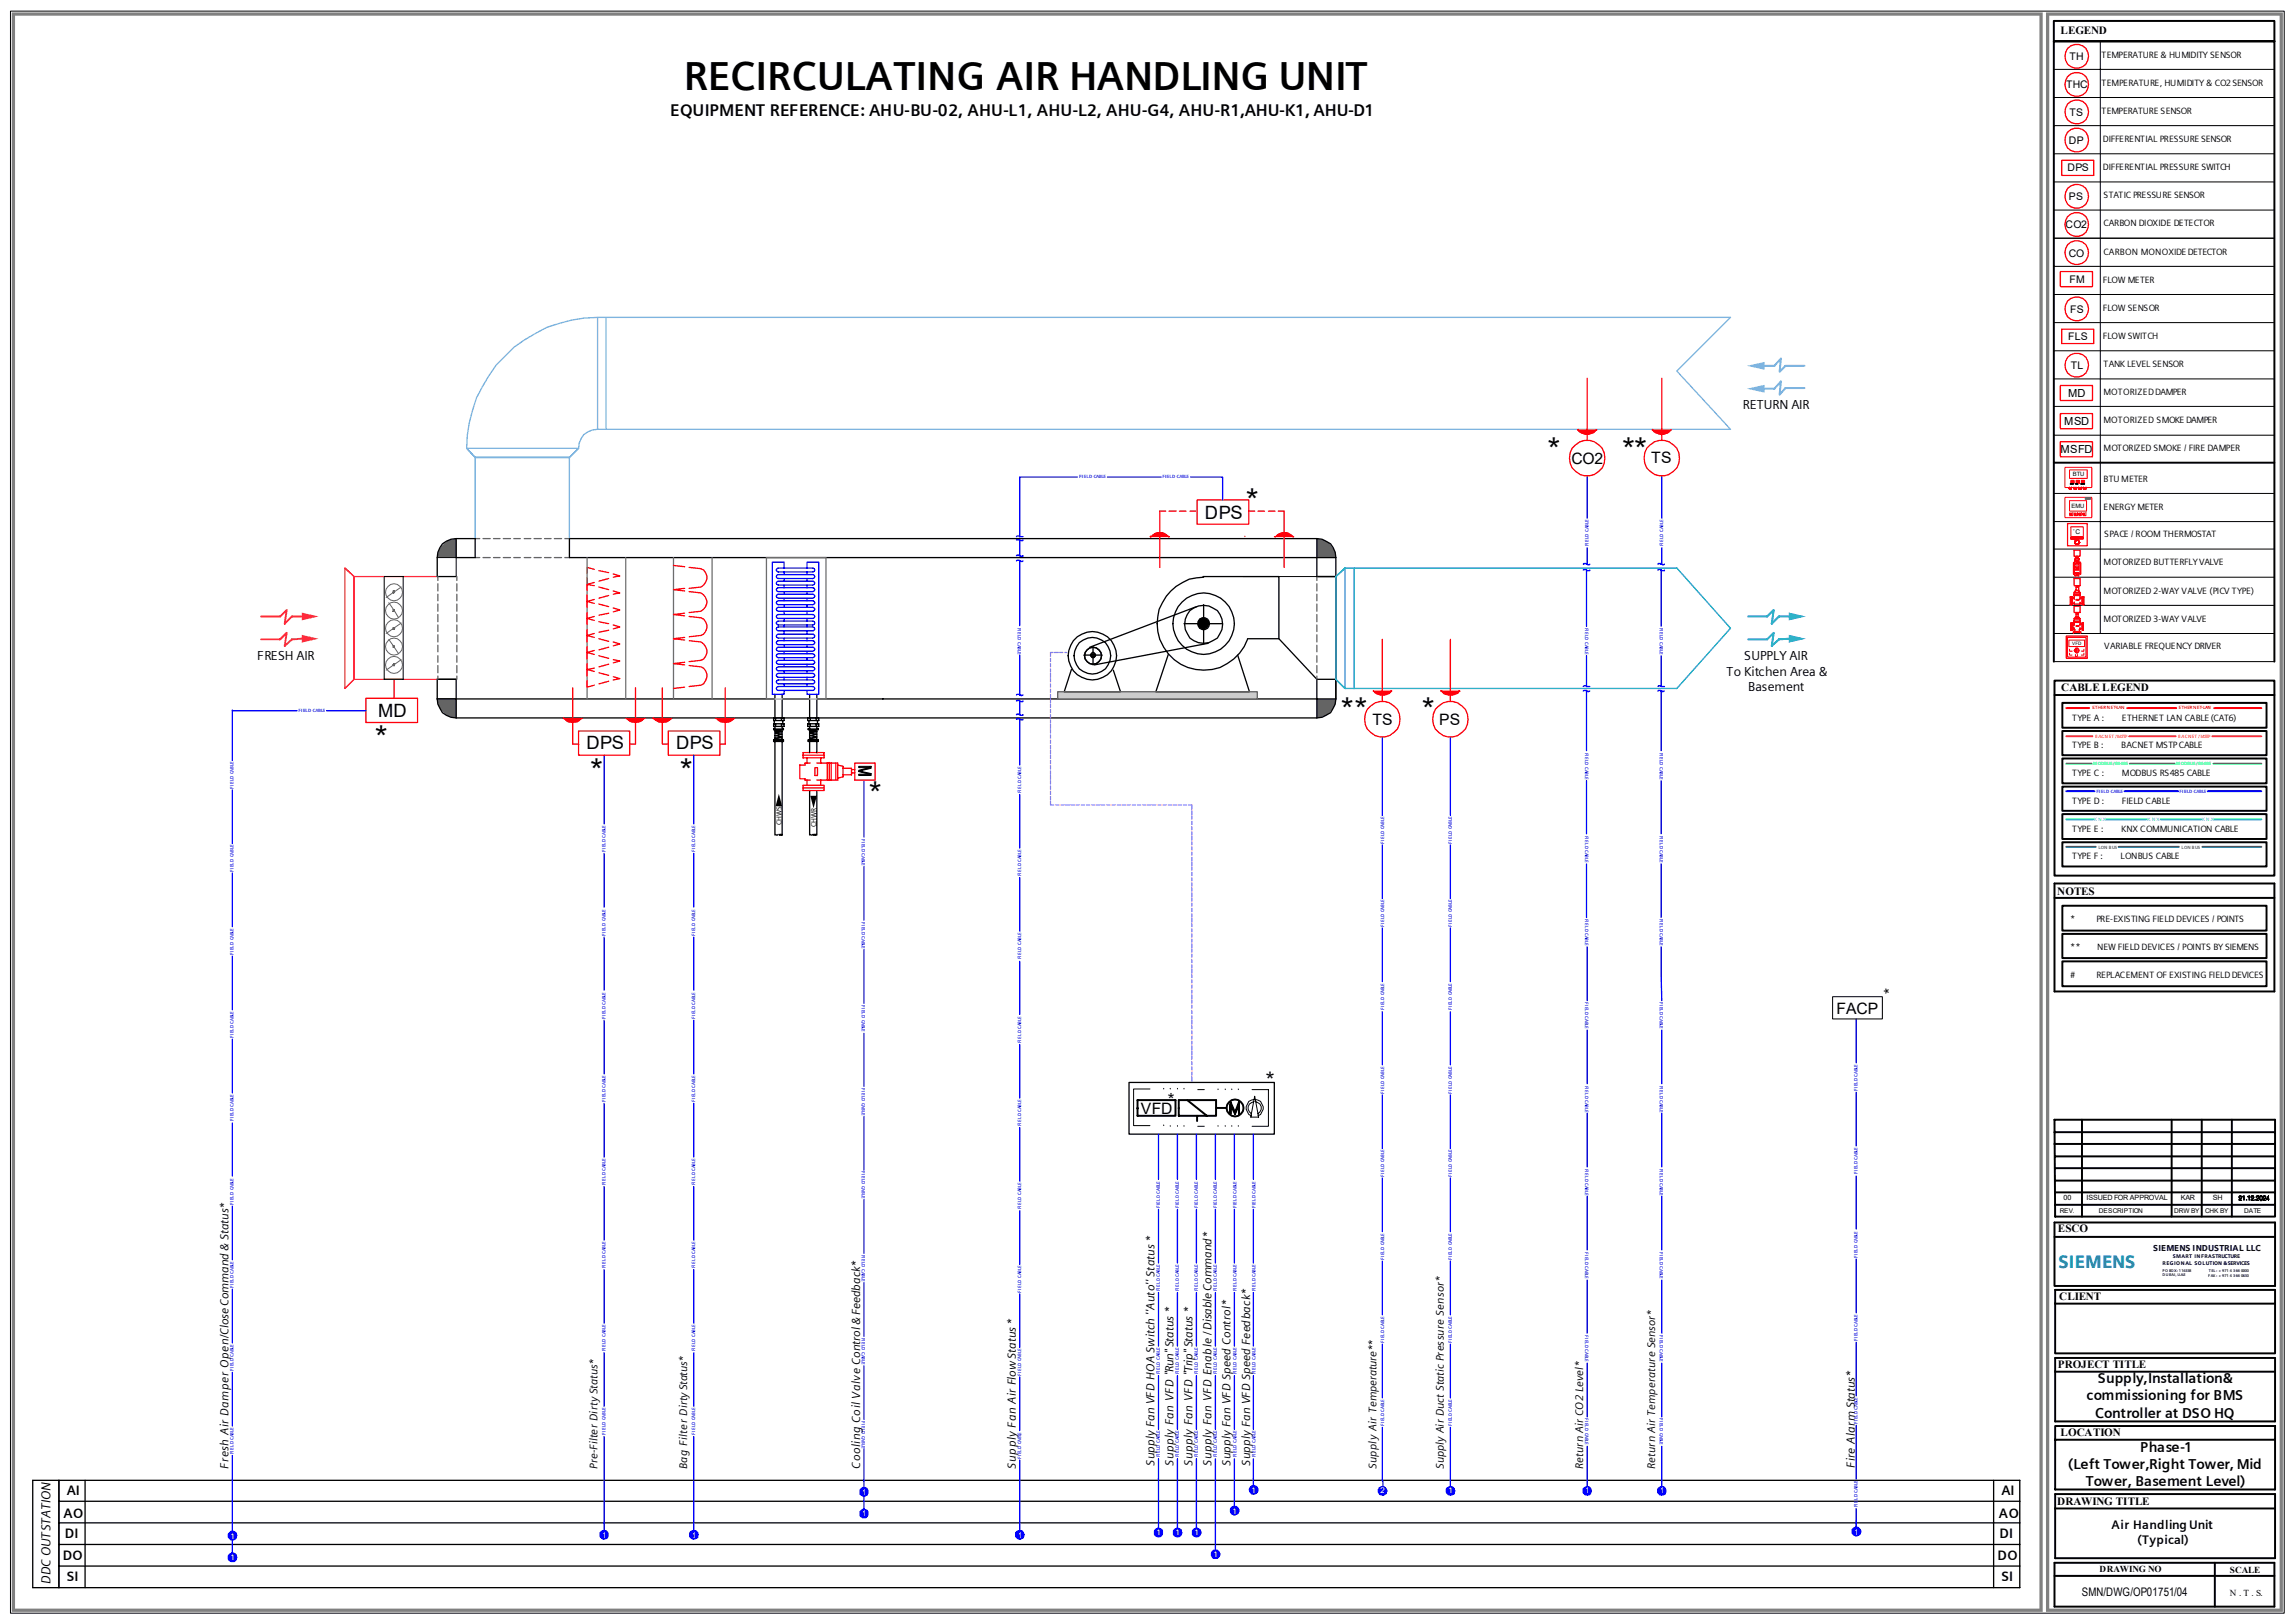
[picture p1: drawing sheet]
<svg xmlns="http://www.w3.org/2000/svg" width="297mm" height="210mm" viewBox="0 0 297 210" stroke-linecap="round" stroke-linejoin="round" font-family="sans-serif">
<defs><g id="words">
<text font-size="5.2" x="88.5" y="11.6">RECIRCULATING AIR HANDLING UNIT</text>
<g font-size="3.6">
<text x="200" y="59.3">*</text>
<text x="209.6" y="59.3">**</text>
<text x="161" y="65.9">*</text>
<text x="173.2" y="92.9">**</text>
<text x="183.7" y="92.9">*</text>
<text x="48.3" y="96.5">*</text>
<text x="76.1" y="100.8">*</text>
<text x="87.7" y="100.8">*</text>
<text x="112.2" y="103.8">*</text>
</g>
<text font-size="2.5" x="163.6" y="140.5">*</text>
<g font-size="2.4">
<text x="155.9" y="67.1">DPS</text>
<text x="48.9" y="92.7">MD</text>
<text x="75.9" y="96.9">DPS</text>
<text x="87.5" y="96.9">DPS</text>
</g>
<text font-size="2.3" fill="#099" x="266.3" y="164">SIEMENS</text>
<text font-size="2.2" x="86.7" y="15.1">EQUIPMENT REFERENCE: AHU-BU-02, AHU-L1, AHU-L2, AHU-G4, AHU-R1,AHU-K1, AHU-D1</text>
<g font-size="2">
<text x="213.6" y="59.9">TS</text>
<text x="203.3" y="60">CO2</text>
<text x="177.5" y="93.8">TS</text>
<text x="186.2" y="93.8">PS</text>
<text x="237.6" y="131.1">FACP</text>
<text x="147.6" y="144.1">VFD</text>
</g>
<g font-size="1.9">
<text x="151" y="142.8">*</text>
<text x="271.4" y="179">Supply,Installation&amp;</text>
<text x="269.9" y="181.2">commissioning for BMS</text>
<text x="271" y="183.4">Controller at DSO HQ</text>
<text x="267.5" y="190">(Left Tower,Right Tower, Mid</text>
<text x="276.9" y="187.8">Phase-1</text>
<text x="269.8" y="192.3">Tower, Basement Level)</text>
</g>
<g font-size="1.8">
<text x="245" y="128.8" transform="rotate(-90 245 128.8)">*</text>
<text x="8.2" y="196.3">AO</text>
<text x="8.6" y="193.5">AI</text>
<text x="258.6" y="196.3">AO</text>
<text x="258.9" y="193.5">AI</text>
<text x="8.1" y="201.8">DO</text>
<text x="8.4" y="199">DI</text>
<text x="258.4" y="201.8">DO</text>
<text x="258.7" y="199">DI</text>
<text x="8.6" y="204.6">SI</text>
<text x="258.9" y="204.6">SI</text>
</g>
<g font-size="1.7">
<text x="225.5" y="52.9">RETURN AIR</text>
<text x="33.3" y="85.3">FRESH AIR</text>
<text x="223.4" y="87.5">To Kitchen Area &amp;</text>
<text x="225.6" y="85.3">SUPPLY AIR</text>
<text x="226.1" y="89.4">Basement</text>
<text x="6.5" y="205" transform="rotate(-90 6.5 205)">DDC OUTSTATION</text>
</g>
<g font-size="1.6">
<text x="273.1" y="197.9">Air Handling Unit</text>
<text x="276.5" y="199.8">(Typical)</text>
</g>
<g font-size="1.5">
<text x="29.5" y="190" transform="rotate(-90 29.5 190)">Fresh Air Damper Open/Close Command &amp; Status*</text>
<text x="111.3" y="190" transform="rotate(-90 111.3 190)">Cooling Coil Valve Control &amp; Feedback*</text>
<text x="131.4" y="190" transform="rotate(-90 131.4 190)">Supply Fan Air Flow Status *</text>
<text x="149.4" y="189.7" transform="rotate(-90 149.4 189.7)">Supply Fan VFD HOA Switch ''Auto'' Status *</text>
<text x="151.8" y="189.7" transform="rotate(-90 151.8 189.7)">Supply Fan VFD &quot;Run&quot; Status *</text>
<text x="154.3" y="189.7" transform="rotate(-90 154.3 189.7)">Supply Fan VFD &quot;Trip&quot; Status *</text>
<text x="156.7" y="189.7" transform="rotate(-90 156.7 189.7)">Supply Fan VFD Enable / Disable Command*</text>
<text x="159.2" y="189.7" transform="rotate(-90 159.2 189.7)">Supply Fan VFD Speed Control*</text>
<text x="161.7" y="189.7" transform="rotate(-90 161.7 189.7)">Supply Fan VFD Speed Feedback*</text>
<text x="239.9" y="189.9" transform="rotate(-90 239.9 189.9)">Fire Alarm Status*</text>
<text x="269.3" y="206.4">SMN/DWG/OP01751/04</text>
</g>
<g font-size="1.4">
<text x="266.5" y="4.4">LEGEND</text>
<text x="267.3" y="11.4">THC</text>
<text x="267.7" y="7.7">TH</text>
<text x="267.7" y="15">TS</text>
<text x="267.5" y="22.2">DPS</text>
<text x="267.6" y="18.6">DP</text>
<text x="267.2" y="29.5">CO2</text>
<text x="267.6" y="25.9">PS</text>
<text x="267.6" y="33.2">CO</text>
<text x="267.7" y="36.6">FM</text>
<text x="267.8" y="40.5">FS</text>
<text x="267.5" y="44">FLS</text>
<text x="267.9" y="47.8">TL</text>
<text x="267.5" y="51.4">MD</text>
<text x="266.5" y="58.6">MSFD</text>
<text x="267" y="55">MSD</text>
<text x="266.6" y="89.4">CABLE LEGEND</text>
<text x="266.1" y="115.7">NOTES</text>
<text x="266.2" y="159.4">ESCO</text>
<text x="266.4" y="168.2">CLIENT</text>
<text x="266.2" y="177">PROJECT TITLE</text>
<text x="266.5" y="185.8">LOCATION</text>
<text x="77.3" y="190.1" transform="rotate(-90 77.3 190.1)">Pre-Filter Dirty Status*</text>
<text x="88.9" y="190.1" transform="rotate(-90 88.9 190.1)">Bag Filter Dirty Status*</text>
<text x="178.1" y="190.1" transform="rotate(-90 178.1 190.1)">Supply Air Temperature**</text>
<text x="186.8" y="190.1" transform="rotate(-90 186.8 190.1)">Supply Air Duct Static Pressure Sensor*</text>
<text x="204.8" y="190.1" transform="rotate(-90 204.8 190.1)">Return Air CO2 Level*</text>
<text x="214.1" y="190.1" transform="rotate(-90 214.1 190.1)">Return Air Temperature Sensor*</text>
<text x="266.1" y="194.7">DRAWING TITLE</text>
</g>
<g font-size="1.2">
<text x="271.9" y="7.5">TEMPERATURE &amp; HUMIDITY SENSOR</text>
<text x="271.9" y="11.1">TEMPERATURE, HUMIDITY &amp; CO2 SENSOR</text>
<text x="271.9" y="14.7">TEMPERATURE SENSOR</text>
<text x="272" y="18.4">DIFFERENTIAL PRESSURE SENSOR</text>
<text x="272" y="22">DIFFERENTIAL PRESSURE SWITCH</text>
<text x="272.1" y="29.3">CARBON DIOXIDE DETECTOR</text>
<text x="272.1" y="25.7">STATIC PRESSURE SENSOR</text>
<text x="272.1" y="32.9">CARBON MONOXIDE DETECTOR</text>
<text x="272" y="36.6">FLOW METER</text>
<text x="272" y="40.2">FLOW SENSOR</text>
<text x="272" y="43.9">FLOW SWITCH</text>
<text x="272.1" y="47.5">TANK LEVEL SENSOR</text>
<text x="272.1" y="51.1">MOTORIZED DAMPER</text>
<text x="272.1" y="54.7">MOTORIZED SMOKE DAMPER</text>
<text x="272.1" y="58.3">MOTORIZED SMOKE / FIRE DAMPER</text>
<text x="272.1" y="62.3">BTU METER</text>
<text x="272.1" y="66">ENERGY METER</text>
<text x="272.2" y="69.5">SPACE / ROOM THERMOSTAT</text>
<text x="272.1" y="73.2">MOTORIZED BUTTERFLY VALVE</text>
<text x="272.1" y="76.9">MOTORIZED 2-WAY VALVE (PICV TYPE)</text>
<text x="272.1" y="80.4">MOTORIZED 3-WAY VALVE</text>
<text x="272.2" y="84">VARIABLE FREQUENCY DRIVER</text>
<text x="268.1" y="93.3">TYPE A :</text>
<text x="274.5" y="93.3">ETHERNET LAN CABLE (CAT6)</text>
<text x="268.1" y="96.8">TYPE B :</text>
<text x="268.1" y="100.4">TYPE C :</text>
<text x="274.4" y="96.8">BACNET MSTP CABLE</text>
<text x="274.5" y="100.4">MODBUS RS485 CABLE</text>
<text x="268.1" y="104">TYPE D :</text>
<text x="268.1" y="107.6">TYPE E :</text>
<text x="274.4" y="107.6">KNX COMMUNICATION CABLE</text>
<text x="274.5" y="104">FIELD CABLE</text>
<text x="268.1" y="111.2">TYPE F :</text>
<text x="274.3" y="111.2">LONBUS CABLE</text>
<text x="267.8" y="119.3">*</text>
<text x="271.2" y="119.3">PRE-EXISTING FIELD DEVICES / POINTS</text>
<text x="267.8" y="122.9">**</text>
<text x="271.3" y="122.9">NEW FIELD DEVICES / POINTS BY SIEMENS</text>
<text x="267.8" y="126.5">#</text>
<text x="271.2" y="126.5">REPLACEMENT OF EXISTING FIELD DEVICES</text>
<text x="271.6" y="203.4">DRAWING NO</text>
<text x="288.5" y="203.5">SCALE</text>
<text x="288.5" y="206.4">N . T . S.</text>
</g>
<text font-size="1.1" fill="#000028" x="278.6" y="161.9">SIEMENS INDUSTRIAL LLC</text>
<g font-size="1" fill="#fff">
<text x="111.5" y="196.2">1</text>
<text x="111.5" y="193.4">1</text>
<text x="159.4" y="195.8">1</text>
<text x="161.9" y="193.1">1</text>
<text x="178.6" y="193.2">2</text>
<text x="187.4" y="193.2">1</text>
<text x="205.1" y="193.2">1</text>
<text x="214.7" y="193.2">1</text>
<text x="29.8" y="201.8">1</text>
<text x="29.8" y="199.1">1</text>
<text x="77.9" y="199">1</text>
<text x="89.5" y="199">1</text>
<text x="131.7" y="199">1</text>
<text x="149.6" y="198.6">1</text>
<text x="152.1" y="198.6">1</text>
<text x="154.5" y="198.6">1</text>
<text x="157" y="201.4">1</text>
<text x="239.9" y="198.5">1</text>
</g>
<g font-size=".9">
<text x="101.1" y="106.8" transform="rotate(-90 101.1 106.8)">CHWS</text>
<text x="105.6" y="107" transform="rotate(-90 105.6 107)">CHWR</text>
<text x="267" y="155.2">00</text>
<text x="269.9" y="155.2">ISSUED FOR APPROVAL</text>
<text x="282.1" y="155.3">KAR</text>
<text x="286.3" y="155.3">SH</text>
</g>
<g font-size=".8">
<text x="268" y="65.8">EMU</text>
<text x="268.1" y="61.6">BTU</text>
<text x="268.1" y="69.1">˚C</text>
<text x="266.4" y="157">REV.</text>
<text x="271.5" y="156.9">DESCRIPTION</text>
<text x="281.3" y="156.9">DRW BY</text>
<text x="285.2" y="156.9">CHK BY</text>
<text x="290.3" y="156.9">DATE</text>
</g>
<g font-size=".7" fill="#000028">
<text x="279.7" y="163.7">REGIONAL SOLUTION &amp; SERVICES</text>
<text x="281.1" y="162.8">SMART INFRASTRUCTURE</text>
</g>
<g font-size=".6" fill="#00f">
<text x="139.6" y="61.9">FIELD CABLE</text>
<text x="150.4" y="61.9">FIELD CABLE</text>
<text x="205.5" y="70.7" transform="rotate(-90 205.5 70.7)">FIELD CABLE</text>
<text x="215.1" y="70.7" transform="rotate(-90 215.1 70.7)">FIELD CABLE</text>
<text x="131.7" y="81.2" transform="rotate(90 131.7 81.2)">FIELD CABLE</text>
<text x="205.1" y="81.2" transform="rotate(90 205.1 81.2)">FIELD CABLE</text>
<text x="214.7" y="81.2" transform="rotate(90 214.7 81.2)">FIELD CABLE</text>
<text x="38.6" y="92.1">FIELD CABLE</text>
<text x="205.1" y="97.4" transform="rotate(90 205.1 97.4)">FIELD CABLE</text>
<text x="214.7" y="97.4" transform="rotate(90 214.7 97.4)">FIELD CABLE</text>
<text x="30.2" y="102" transform="rotate(-90 30.2 102)">FIELD CABLE</text>
<text x="132.1" y="102.6" transform="rotate(-90 132.1 102.6)">FIELD CABLE</text>
<text x="271.2" y="102.6">FIELD CABLE</text>
<text x="281.9" y="102.6">FIELD CABLE</text>
<text x="30.2" y="112.8" transform="rotate(-90 30.2 112.8)">FIELD CABLE</text>
<text x="78.3" y="110.2" transform="rotate(-90 78.3 110.2)">FIELD CABLE</text>
<text x="89.9" y="110.2" transform="rotate(-90 89.9 110.2)">FIELD CABLE</text>
<text x="111.5" y="108.5" transform="rotate(90 111.5 108.5)">FIELD CABLE</text>
<text x="132.1" y="113.4" transform="rotate(-90 132.1 113.4)">FIELD CABLE</text>
<text x="179.1" y="109.1" transform="rotate(-90 179.1 109.1)">FIELD CABLE</text>
<text x="187.8" y="109.1" transform="rotate(-90 187.8 109.1)">FIELD CABLE</text>
<text x="205.1" y="108.1" transform="rotate(90 205.1 108.1)">FIELD CABLE</text>
<text x="214.7" y="108.1" transform="rotate(90 214.7 108.1)">FIELD CABLE</text>
<text x="111.5" y="119.3" transform="rotate(90 111.5 119.3)">FIELD CABLE</text>
<text x="179.1" y="119.9" transform="rotate(-90 179.1 119.9)">FIELD CABLE</text>
<text x="187.8" y="119.9" transform="rotate(-90 187.8 119.9)">FIELD CABLE</text>
<text x="205.1" y="118.9" transform="rotate(90 205.1 118.9)">FIELD CABLE</text>
<text x="214.7" y="118.9" transform="rotate(90 214.7 118.9)">FIELD CABLE</text>
<text x="30.2" y="123.5" transform="rotate(-90 30.2 123.5)">FIELD CABLE</text>
<text x="78.3" y="121.1" transform="rotate(-90 78.3 121.1)">FIELD CABLE</text>
<text x="89.9" y="121.1" transform="rotate(-90 89.9 121.1)">FIELD CABLE</text>
<text x="132.1" y="124.1" transform="rotate(-90 132.1 124.1)">FIELD CABLE</text>
<text x="78.3" y="131.8" transform="rotate(-90 78.3 131.8)">FIELD CABLE</text>
<text x="89.9" y="131.8" transform="rotate(-90 89.9 131.8)">FIELD CABLE</text>
<text x="111.5" y="130" transform="rotate(90 111.5 130)">FIELD CABLE</text>
<text x="179.1" y="130.6" transform="rotate(-90 179.1 130.6)">FIELD CABLE</text>
<text x="187.8" y="130.6" transform="rotate(-90 187.8 130.6)">FIELD CABLE</text>
<text x="205.1" y="129.6" transform="rotate(90 205.1 129.6)">FIELD CABLE</text>
<text x="214.7" y="129.6" transform="rotate(90 214.7 129.6)">FIELD CABLE</text>
<text x="30.2" y="134.3" transform="rotate(-90 30.2 134.3)">FIELD CABLE</text>
<text x="132.1" y="135" transform="rotate(-90 132.1 135)">FIELD CABLE</text>
<text x="78.3" y="142.6" transform="rotate(-90 78.3 142.6)">FIELD CABLE</text>
<text x="89.9" y="142.6" transform="rotate(-90 89.9 142.6)">FIELD CABLE</text>
<text x="111.5" y="140.8" transform="rotate(90 111.5 140.8)">FIELD CABLE</text>
<text x="179.1" y="141.5" transform="rotate(-90 179.1 141.5)">FIELD CABLE</text>
<text x="187.8" y="141.5" transform="rotate(-90 187.8 141.5)">FIELD CABLE</text>
<text x="205.1" y="140.5" transform="rotate(90 205.1 140.5)">FIELD CABLE</text>
<text x="214.7" y="140.5" transform="rotate(90 214.7 140.5)">FIELD CABLE</text>
<text x="240.3" y="141.1" transform="rotate(-90 240.3 141.1)">FIELD CABLE</text>
<text x="30.2" y="145" transform="rotate(-90 30.2 145)">FIELD CABLE</text>
<text x="132.1" y="145.7" transform="rotate(-90 132.1 145.7)">FIELD CABLE</text>
<text x="30.2" y="155.9" transform="rotate(-90 30.2 155.9)">FIELD CABLE</text>
<text x="78.3" y="153.3" transform="rotate(-90 78.3 153.3)">FIELD CABLE</text>
<text x="89.9" y="153.3" transform="rotate(-90 89.9 153.3)">FIELD CABLE</text>
<text x="111.5" y="151.6" transform="rotate(90 111.5 151.6)">FIELD CABLE</text>
<text x="179.1" y="152.2" transform="rotate(-90 179.1 152.2)">FIELD CABLE</text>
<text x="187.8" y="152.2" transform="rotate(-90 187.8 152.2)">FIELD CABLE</text>
<text x="205.1" y="151.2" transform="rotate(90 205.1 151.2)">FIELD CABLE</text>
<text x="214.7" y="151.2" transform="rotate(90 214.7 151.2)">FIELD CABLE</text>
<text x="240.3" y="151.9" transform="rotate(-90 240.3 151.9)">FIELD CABLE</text>
<text x="132.1" y="156.5" transform="rotate(-90 132.1 156.5)">FIELD CABLE</text>
<text x="150" y="156.3" transform="rotate(-90 150 156.3)">FIELD CABLE</text>
<text x="152.5" y="156.3" transform="rotate(-90 152.5 156.3)">FIELD CABLE</text>
<text x="154.9" y="156.3" transform="rotate(-90 154.9 156.3)">FIELD CABLE</text>
<text x="157.4" y="156.3" transform="rotate(-90 157.4 156.3)">FIELD CABLE</text>
<text x="159.9" y="156.3" transform="rotate(-90 159.9 156.3)">FIELD CABLE</text>
<text x="162.4" y="156.3" transform="rotate(-90 162.4 156.3)">FIELD CABLE</text>
<text x="205.1" y="162" transform="rotate(90 205.1 162)">FIELD CABLE</text>
<text x="214.7" y="162" transform="rotate(90 214.7 162)">FIELD CABLE</text>
<text x="30.2" y="166.6" transform="rotate(-90 30.2 166.6)">FIELD CABLE</text>
<text x="78.3" y="164.1" transform="rotate(-90 78.3 164.1)">FIELD CABLE</text>
<text x="89.9" y="164.1" transform="rotate(-90 89.9 164.1)">FIELD CABLE</text>
<text x="111.5" y="162.3" transform="rotate(90 111.5 162.3)">FIELD CABLE</text>
<text x="132.1" y="167.2" transform="rotate(-90 132.1 167.2)">FIELD CABLE</text>
<text x="150" y="167" transform="rotate(-90 150 167)">FIELD CABLE</text>
<text x="152.5" y="167" transform="rotate(-90 152.5 167)">FIELD CABLE</text>
<text x="154.9" y="167" transform="rotate(-90 154.9 167)">FIELD CABLE</text>
<text x="157.4" y="167" transform="rotate(-90 157.4 167)">FIELD CABLE</text>
<text x="159.9" y="167" transform="rotate(-90 159.9 167)">FIELD CABLE</text>
<text x="162.4" y="167" transform="rotate(-90 162.4 167)">FIELD CABLE</text>
<text x="179.1" y="163" transform="rotate(-90 179.1 163)">FIELD CABLE</text>
<text x="187.8" y="163" transform="rotate(-90 187.8 163)">FIELD CABLE</text>
<text x="240.3" y="162.7" transform="rotate(-90 240.3 162.7)">FIELD CABLE</text>
<text x="111.5" y="173.1" transform="rotate(90 111.5 173.1)">FIELD CABLE</text>
<text x="179.1" y="173.7" transform="rotate(-90 179.1 173.7)">FIELD CABLE</text>
<text x="187.8" y="173.7" transform="rotate(-90 187.8 173.7)">FIELD CABLE</text>
<text x="205.1" y="172.7" transform="rotate(90 205.1 172.7)">FIELD CABLE</text>
<text x="214.7" y="172.7" transform="rotate(90 214.7 172.7)">FIELD CABLE</text>
<text x="240.3" y="173.5" transform="rotate(-90 240.3 173.5)">FIELD CABLE</text>
<text x="30.2" y="177.4" transform="rotate(-90 30.2 177.4)">FIELD CABLE</text>
<text x="78.3" y="174.8" transform="rotate(-90 78.3 174.8)">FIELD CABLE</text>
<text x="89.9" y="174.8" transform="rotate(-90 89.9 174.8)">FIELD CABLE</text>
<text x="132.1" y="178" transform="rotate(-90 132.1 178)">FIELD CABLE</text>
<text x="150" y="177.8" transform="rotate(-90 150 177.8)">FIELD CABLE</text>
<text x="152.5" y="177.8" transform="rotate(-90 152.5 177.8)">FIELD CABLE</text>
<text x="154.9" y="177.8" transform="rotate(-90 154.9 177.8)">FIELD CABLE</text>
<text x="157.4" y="177.8" transform="rotate(-90 157.4 177.8)">FIELD CABLE</text>
<text x="159.9" y="177.8" transform="rotate(-90 159.9 177.8)">FIELD CABLE</text>
<text x="162.4" y="177.8" transform="rotate(-90 162.4 177.8)">FIELD CABLE</text>
<text x="78.3" y="185.6" transform="rotate(-90 78.3 185.6)">FIELD CABLE</text>
<text x="89.9" y="185.6" transform="rotate(-90 89.9 185.6)">FIELD CABLE</text>
<text x="111.5" y="183.9" transform="rotate(90 111.5 183.9)">FIELD CABLE</text>
<text x="179.1" y="184.5" transform="rotate(-90 179.1 184.5)">FIELD CABLE</text>
<text x="187.8" y="184.5" transform="rotate(-90 187.8 184.5)">FIELD CABLE</text>
<text x="205.1" y="183.5" transform="rotate(90 205.1 183.5)">FIELD CABLE</text>
<text x="214.7" y="183.5" transform="rotate(90 214.7 183.5)">FIELD CABLE</text>
<text x="240.3" y="184.2" transform="rotate(-90 240.3 184.2)">FIELD CABLE</text>
<text x="30.2" y="188.1" transform="rotate(-90 30.2 188.1)">FIELD CABLE</text>
<text x="132.1" y="188.7" transform="rotate(-90 132.1 188.7)">FIELD CABLE</text>
<text x="150" y="188.6" transform="rotate(-90 150 188.6)">FIELD CABLE</text>
<text x="152.5" y="188.6" transform="rotate(-90 152.5 188.6)">FIELD CABLE</text>
<text x="154.9" y="188.6" transform="rotate(-90 154.9 188.6)">FIELD CABLE</text>
<text x="157.4" y="188.6" transform="rotate(-90 157.4 188.6)">FIELD CABLE</text>
<text x="159.9" y="188.6" transform="rotate(-90 159.9 188.6)">FIELD CABLE</text>
<text x="162.4" y="188.6" transform="rotate(-90 162.4 188.6)">FIELD CABLE</text>
<text x="240.3" y="195" transform="rotate(-90 240.3 195)">FIELD CABLE</text>
</g>
<text font-size=".6" x="268.1" y="83.4">VFD</text>
<g font-size=".6" fill="#f00">
<text x="270.7" y="91.8">ETHERNET-LAN</text>
<text x="281.9" y="91.8">ETHERNET-LAN</text>
</g>
<g font-size=".6" fill="#f26722">
<text x="271" y="95.4">BACNET / MSTP</text>
<text x="281.8" y="95.4">BACNET / MSTP</text>
</g>
<g font-size=".6" fill="#0f0">
<text x="270.8" y="99">MODBUS / RS485</text>
<text x="281.5" y="99">MODBUS / RS485</text>
</g>
<g font-size=".6" fill="#0ff">
<text x="270.8" y="106.2">K N X</text>
<text x="277.8" y="106.2">K N X</text>
<text x="284.8" y="106.2">K N X</text>
</g>
<g font-size=".6" fill="#139b48">
<text x="271.4" y="109.8">LON BUS</text>
<text x="282.2" y="109.8">LON BUS</text>
</g>
<g font-size=".5" fill="#000028">
<text x="279.7" y="164.6">PO BOX: 116338</text>
<text x="279.7" y="165.1">DUBAI, U.A.E</text>
<text x="285.7" y="165.2">FAX: + 971 4 366 0630</text>
<text x="285.7" y="164.6">TEL: + 971 4 366 0000</text>
</g>
</g></defs>
<path d="M265.7 5.3v-2.6h28.5v2.6M265.8 202.2h28.4M265.8 207.9h28.4" fill="none" stroke="#000" stroke-width=".25"/>
<path d="M265.1 2h29.8v206.1h-29.8zM264.7 1.6v206.9h30.6v-206.9z" fill="#808080"/>
<g fill="none" stroke="#000" stroke-width=".25">
<path d="M265.7 5.3h28.5M265.8 114.3h28.4v14h-28.4zM265.8 116.2h28.4M265.8 144.9h28.5v12.5h-28.4zM265.8 146.5h28.5M265.8 148h28.5M265.9 149.6h28.4M265.9 151.1h28.4M265.9 152.7h28.4M265.9 154.3h28.4M265.9 155.9h28.4M269.3 144.9v12.5"/>
<path d="M284.8 144.9v12.5M265.8 160h28.5M265.8 166.4v-8.2h28.5v8.2h-28.4M265.9 175.7h28.4v8.2h-28.4zM265.9 177.5h28.4M265.9 175.1h28.4M265.9 168.7h28.4M265.9 175v-8.1h28.4v8.1M265.9 193.3h28.4v8.3h-28.4zM265.9 195.2h28.4M265.8 202.2v5.7M286.5 202.2v5.7"/>
<path d="M294.2 202.2v5.7"/>
</g>
<path d="M1.9 2h261.9v206.1h-261.9zM1.5 1.6v206.9h262.7v-206.9z" fill="#808080"/>
<g fill="none" stroke="#000" stroke-width=".25">
<path d="M265.7 5.3h28.5M265.7 59.9h28.5M265.7 85.6v-80.3h28.5v80.3M265.8 89.9h28.4M266.8 90.9h26.4v3.2h-26.4zM266.8 94.6h26.4v3.1h-26.4zM266.8 98.1h26.4v3.2h-26.4zM266.8 101.8h26.4v3.1h-26.4zM266.8 105.3h26.4v3.2h-26.4zM266.8 109h26.4v3.1h-26.4zM266.8 117.2h26.4v3.2h-26.4zM266.8 120.8h26.4v3.2h-26.4z"/>
<path d="M266.8 124.4h26.4v3.2h-26.4zM265.8 203.9h28.4"/>
</g>
<g fill="none" stroke="#000" stroke-width=".13">
<path d="M265.7 16.3h28.5M265.7 19.9h28.5M265.7 9h28.5M271.7 5.3v76.7M265.7 30.8h28.5M265.7 41.7h28.5M265.7 45.4h28.5M265.7 56.3h28.5M265.7 49h28.5M265.7 52.6h28.5M265.7 71h28.5M265.7 74.7h28.5"/>
<path d="M265.7 63.8h28.5M265.7 67.5h28.5M265.7 82h28.5"/>
</g>
<g fill="none" stroke="#f00" stroke-width=".17">
<path d="M266.7 20.7h4.1v2h-4.1zM266.5 49.9h4.2v1.9h-4.2zM266.5 53.5h4.2v2h-4.2zM266.5 57.1h4.2v2h-4.2zM266.7 42.6h4.1v1.8h-4.1z"/>
<circle cx="268.6" cy="14.5" r="1.54"/>
<circle cx="268.6" cy="18.1" r="1.54"/>
<circle cx="268.6" cy="7.3" r="1.54"/>
<circle cx="268.6" cy="40" r="1.54"/>
</g>
<path d="M267.3 91.6h3M275.2 91.6h6.3M286.4 91.6h6.1" fill="none" stroke="#f00" stroke-width=".25"/>
<path d="M267.3 95.2h3.4M275.4 95.2h6M286.2 95.2h6.3" fill="none" stroke="#f26722" stroke-width=".25"/>
<path d="M267.3 98.8h3.3M275.5 98.8h5.8M286.3 98.8h6.2" fill="none" stroke="#0f0" stroke-width=".25"/>
<path d="M267.3 102.4h3.6M274.8 102.4h7M285.6 102.4h6.9" fill="none" stroke="#00f" stroke-width=".25"/>
<path d="M267.3 106h3.5M272.5 106h5.2M279.5 106h5.2M286.4 106h6.1" fill="none" stroke="#0ff" stroke-width=".25"/>
<path d="M267.3 109.6h3.8M274.1 109.6h7.8M284.9 109.6h7.6" fill="none" stroke="#139b48" stroke-width=".25"/>
<path d="M267.1 60.5h3.5v2.6h-3.5z" fill="none" stroke="#f00" stroke-width=".13"/>
<path d="M268.6 62.1v.1h.4v-.1zM268.7 62.2l.2 .1-.2 .1h.3v-.2zM268.6 62.2v.2h.1v-.2zM268.6 62.4v.2h.4v-.2z" fill="#f00"/>
<path d="M267.7 60.8h2.3v1.1h-2.3z" fill="none" stroke="#f00" stroke-width=".13"/>
<path d="M267.9 62.1v.1h.4v-.1zM268.1 62.2l.2 .2v-.2zM267.9 62.2v.2h.2v-.2zM267.9 62.4v.2h.4v-.2z" fill="#f00"/>
<path d="M267.9 62.1h.4v.5h-.4zM268.1 62.2l.1 .2h-.1zM268.6 62.1h.4v.5h-.4z" fill="none" stroke="#f00" stroke-width=".13"/>
<g fill="#000" stroke="#000" stroke-width=".13">
<path d="M267.8 62.6h.4v.1h-.4z" fill-rule="evenodd"/>
<path d="M268.5 62.6h.3v.1h-.3z" fill-rule="evenodd"/>
</g>
<g fill="#f00">
<path d="M269.2 62.1h.5v.1h-.5z"/>
<path d="M269.2 62.4h.5v.2h-.5z"/>
<path d="M269.5 62.2v.1h.2v-.1zM269.2 62.2v.1h.2v-.1z"/>
<path d="M269.6 62.3l.1 .1zM269.2 62.3v.1h.2v-.1z"/>
</g>
<g fill="#f00">
<path d="M269.5 62.2h.2z"/>
<path d="M269.2 62.2h.2z"/>
<path d="M269.2 62.2h.3z"/>
<path d="M269.5 62.3h.2z"/>
<path d="M269.2 62.3h.2z"/>
<path d="M269.6 62.3h.1z"/>
<path d="M269.6 62.4h.1z"/>
<path d="M269.2 62.4h.2z"/>
<path d="M269.5 62.4h.2z"/>
<path d="M269.2 62.4h.3z"/>
</g>
<g fill="none" stroke="#f00" stroke-width=".13">
<path d="M267.1 64.3h3.5v2.7h-3.5zM267.6 63.2h.4h-.3v.1M267.6 63.2h.4zM267.7 64.8h2.2v1.3h-2.2zM267.7 63.1h.3h-.4v.1M267.7 63v.2M267.7 63.3h.3zM267.8 63.1v.1M267.9 63.1v.1M268 63.2v.1M268 63v.2M268.1 66.3v.4h-.4"/>
<path d="M268.3 63.2h.3zM268.3 63.3h.3zM268.3 63.2v.1M268.3 63v.2M268.4 63.1v.1M268.5 63.1v.1M268.6 63.1h-.3h.3v.1M268.6 63v.2M268.6 63.2h-.3h.3v.1M268.7 62.2l.2 .1-.2 .1zM268.7 66.3v.4h-.4M268.9 63.1h.3z"/>
<path d="M268.9 63.2h.3zM268.9 63.3h.3zM268.9 63.2v.1M268.9 63v.2M269 63.1v.1M269.1 63.1v.1M269.2 63.1v.1M269.2 62.1h.5v.5h-.5zM269.2 66.3v.4h-.3M269.2 63.2v.1M269.2 63v.2M269.4 62.2l.2 .2h-.2z"/>
<path d="M269.5 63.1h.3zM269.5 63.2h.3zM269.5 63.3h.3zM269.5 63.2v.1M269.5 63v.2M269.6 63.1v.1M269.7 63.1v.1M269.8 66.3v.4h-.3M269.8 63.2v.1M269.8 63v.2"/>
</g>
<path d="M269.2 62.6h.5v.1h-.5z" fill-rule="evenodd" fill="#000" stroke="#000" stroke-width=".13"/>
<g fill="#f00" stroke="#f00" stroke-width=".13">
<path d="M267.7 66.4h.3v.2h-.3z" fill-rule="evenodd"/>
<path d="M268.3 66.4h.3v.2h-.3z" fill-rule="evenodd"/>
<path d="M268.9 66.4h.3v.2h-.3z" fill-rule="evenodd"/>
<path d="M269.4 66.4h.3v.2h-.3z" fill-rule="evenodd"/>
</g>
<path d="M269.7 64.3h.7v.3h-.7z" fill-rule="evenodd" fill="#636466" stroke="#636466" stroke-width=".13"/>
<path d="M267.5 67.7h2.5v2.9h-2.5z" fill="none" stroke="#f00" stroke-width=".17"/>
<g fill="#f00">
<path d="M268.7 69.5h.8v.1h-.8z"/>
<path d="M267.9 69.5h.7v.1h-.7z"/>
<path d="M268.5 69.9l.1-.1h.3v.1z"/>
<path d="M268.5 70.4h.4h-.3z"/>
<path d="M269.4 69.6l.1 .1zM268.7 69.6v.1h.5v-.1zM268.1 69.6v.1h.5v-.1zM267.9 69.6l.1 .1z"/>
<path d="M267.9 69.7v.1h.7v-.1zM268.7 69.7v.1h.8v-.1z"/>
<path d="M268.8 69.9l.1 .1zM268.4 69.9v.1h.2z"/>
<path d="M268.9 70l.1 .1zM268.4 70l.1 .1z"/>
<path d="M268.9 70.1l.2 .1zM268.4 70.1l.1 .1z"/>
<path d="M268.9 70.2l.1 .1zM268.4 70.2l.1 .1z"/>
<path d="M268.9 70.3l.1 .1zM268.4 70.3v.1h.2z"/>
</g>
<g fill="#f00">
<path d="M269.3 69.6h.2z"/>
<path d="M268.7 69.6h.6z"/>
<path d="M268.1 69.6h.5z"/>
<path d="M267.9 69.6h.2z"/>
<path d="M268.7 69.6h.5z"/>
<path d="M269.4 69.6h.1z"/>
<path d="M267.9 69.6h.1z"/>
<path d="M269.4 69.7h.1z"/>
<path d="M268.7 69.7h.5z"/>
<path d="M268.1 69.7h.5z"/>
<path d="M267.9 69.7h.1z"/>
<path d="M267.9 69.7h.2z"/>
<path d="M269.3 69.7h.2z"/>
<path d="M268.7 69.7h.6z"/>
<path d="M267.9 69.8h.7z"/>
<path d="M268.6 69.8h.1z"/>
<path d="M268.7 69.8h.1z"/>
<path d="M268.7 69.8h.2z"/>
<path d="M268.5 69.9h.1z"/>
<path d="M268.5 69.9h.2z"/>
<path d="M268.7 69.9h.2z"/>
<path d="M268.8 69.9h.1z"/>
<path d="M268.4 69.9h.1z"/>
<path d="M268.9 69.9l.1 .1z"/>
<path d="M268.5 69.9l.1 .1z"/>
<path d="M268.8 69.9l.1 .1z"/>
<path d="M268.9 70h.1z"/>
<path d="M268.4 70h.1z"/>
<path d="M268.4 70h.2z"/>
<path d="M268.9 70.1h.1z"/>
<path d="M268.4 70.1h.1z"/>
<path d="M268.9 70.2h.1z"/>
<path d="M269 70.2h.1z"/>
<path d="M268.4 70.2h.1z"/>
<path d="M268.9 70.3h.1z"/>
<path d="M268.4 70.3h.1z"/>
<path d="M268.9 70.4h.1z"/>
<path d="M268.4 70.4h.1z"/>
<path d="M268.4 70.4h.2z"/>
<path d="M268.8 70.4h.1z"/>
<path d="M268.5 70.4h.1z"/>
<path d="M268.7 70.4h.2z"/>
<path d="M268.5 70.4h.2z"/>
<path d="M268.7 70.4h.1z"/>
<path d="M268.6 70.4h.1z"/>
</g>
<g fill="none" stroke="#f00" stroke-width=".13">
<path d="M267.9 69.5h.7v.3h-.7zM267.9 68.2h1.6v1.2h-1.6zM268 69.6h.1v.1v.1zM268.4 69.9a.4 .4 0 0 1 .4-.1 .4 .4 0 0 1 .3 .4h-.1a.31 .31 0 0 1-.3 .3 .31 .31 0 0 1-.3-.2zM268.4 70.2h.1M268.5 70a.3 .3 0 0 1 .3-.1 .3 .3 0 0 1 .2 .3l-.1 .1a.25 .25 0 0 1-.3 0 .25 .25 0 0 1-.1-.3zM268.5 69.9l.1 .1M268.5 70.4h.1M268.7 69.5h.8v.3h-.8zM268.7 69.8v.1M268.7 70.4h.1M268.9 69.9v.1"/>
<path d="M268.9 70.3v.1M269 70.2h.1M269.2 69.6h.2v.1h-.2zM267.5 82.5h2.3v2.5h-2.3zM267.6 82.8h2.1v.9h-2.1zM267.7 84v.2h.4M267.7 84.5v.3h.4M268.5 84.7v.2h.2v-.2M268.6 84.1l.1 .1h-.1zM269.6 84v.2h-.4M269.6 84.5v.3h-.4"/>
<circle cx="268.7" cy="84.2" r=".25"/>
<circle cx="268.7" cy="84.1" r=".33"/>
</g>
<path d="M1.4 1.4h294.1v207.3h-294.1zM265.7 12.6h28.5M265.7 38.1h28.5M265.7 30.8h28.5M265.7 34.5h28.5M265.7 23.5h28.5M265.7 27.2h28.5M265.7 78.3h28.5M265.7 85.6h28.5" fill="none" stroke="#000" stroke-width=".13"/>
<g fill="none" stroke="#f00" stroke-width=".17">
<path d="M266.5 35.1h4.2v2h-4.2zM267.8 77.2h.3v1h-.3zM268 77.2v1M268.1 77.4h.2M268.1 78.1h.2M268.3 77h.8zM268.3 77.6v-1h.8v1M268.3 77.9v.2h.8v-.2M268.3 77h.8M268.3 76.9h.8M268.3 74.8h.8v1h-.8zM268.3 76.7h.8"/>
<path d="M268.3 78.4h.8v.8h-.8zM268.3 71.2h.8v.8h-.8zM268.3 72.8h-.1v1.5h.2M268.4 72.5h.5v.5h-.5zM268.4 73.2h.5v.5h-.5zM268.4 74.1h.5v.4h-.5zM268.4 72.7h-.1v1.6M268.4 73.2l.2 .2M268.4 74.1l.2 .1M268.5 72.3v-.2h.3v.2M268.6 72.6h.2v.3h-.2zM268.6 73.4h.2v.3h-.2z"/>
<path d="M268.6 74.2h.2v.2h-.2zM268.6 77.6h.3h-.3zM268.6 76.4v-.5h.3v.5M268.6 72.6l-.2-.1v-.2h.6l-.2 .3M268.6 79.8v-.4h.2v.4M268.6 72v.1M268.6 72.9l-.2 .1M268.6 73.7h-.2M268.6 74.4l-.2 .1M268.6 75.8v.1M268.6 79.2v.2M268.7 72v.1"/>
<path d="M268.7 79.2v.2M268.8 75.8v.1M268.8 72.9l.1 .1M268.8 73.6l.1 .1M268.8 74.4l.1 .1M268.9 76.4h-.4l-.1 .2M268.9 76.4l.1 .2M268.9 72.7h.2v1.6M268.9 73.2l-.1 .2M268.9 74.1l-.1 .1M269.1 77.4h.2M269.1 78.1h.2"/>
<path d="M269.1 72.8h.1v1.5h-.3M269.3 77.2h.3v1h-.3zM269.5 77.2v1M267.3 82.3h2.7v2.9h-2.7zM267.9 80.6h.2v.9h-.2zM268 80.6v.9M268.1 80.8h.2M268.1 81.4h.2M268.2 81.7h1v.2h-1zM268.2 81.8h1M268.3 80.4h.8zM268.3 80.9v-.9h.8v.9"/>
<path d="M268.3 81.2l.1 .5M268.3 80.5h.8M268.3 80.3h.8M268.3 80.1h.8M268.4 80l.1-.2h.4l.1 .2M268.6 80.9h.3v.1h-.3zM269.1 80.8h.2M269.1 81.2l-.1 .5M269.1 81.4h.2M269.3 80.6h.2v.9h-.2zM269.4 80.6v.9"/>
<circle cx="268.6" cy="10.9" r="1.54"/>
<circle cx="268.6" cy="29" r="1.54"/>
<circle cx="268.6" cy="32.7" r="1.54"/>
<circle cx="268.6" cy="25.4" r="1.54"/>
<circle cx="268.6" cy="47.2" r="1.54"/>
</g>
<path d="M268.6 79.1v-.4v.4l.2-.4v.4M268.6 71.8v-.5v.5l.2-.5v.5M268.6 75.5v-.4v.4l.2-.4v.4" fill="none" stroke="#fff" stroke-width=".17"/>
<path d="M265.8 88.1h28.4v25.2h-28.4zM280.9 144.9v12.5M288.7 144.9v12.5M265.9 184.5h28.4v8.2h-28.4zM265.9 186.3h28.4" fill="none" stroke="#000" stroke-width=".25"/>
<path d="M146 140h18.8v6.7h-18.8zM4.2 191.5h257.1v13.9h-257.1zM7.6 199.8h253.7M7.6 197h253.7M7.6 191.5v13.9M7.6 194.2h253.7M11 191.5v13.9M257.9 191.5v13.9M7.6 202.6h253.7" fill="none" stroke="#000" stroke-width=".17"/>
<path d="M.2 .1v.1M296.7 .1v.1M.2 209.9v.1M296.7 209.9v.1" fill="none" stroke="#fff" stroke-width=".13"/>
<g fill="none" stroke="#f0f" stroke-width=".17">
<path d="M154.2 104.1v.6M154.2 104.9v.5M154.2 105.6v.4M154.2 106.3v.4M154.2 106.9v.5M154.2 107.6v.4M154.2 108.2v.5M154.2 108.9v.4M154.2 109.6v.4M154.2 110.2v.5M154.2 110.9v.4M154.2 111.5v.5"/>
<path d="M154.2 112.2v.4M154.2 112.9v.4M154.2 113.5v.5M154.2 114.2v.4M154.2 114.8v.5M154.2 115.5v.5M154.2 116.2v.4M154.2 116.8v.5M154.2 117.5v.4M154.2 118.2v.4M154.2 118.8v.5M154.2 119.5v.4"/>
<path d="M154.2 120.1v.5M154.2 120.8v.4M154.2 121.5v.4M154.2 122.1v.5M154.2 122.8v.4M154.2 123.4v.5M154.2 124.1v.4M154.2 124.8v.4M154.2 125.4v.5M154.2 126.1v.4M154.2 126.7v.5M154.2 127.4v.4"/>
<path d="M154.2 128.1v.4M154.2 128.7v.5M154.2 129.4v.4M154.2 130v.5M154.2 130.7v.4M154.2 131.4v.4M154.2 132v.5M154.2 132.7v.4M154.2 133.3v.5M154.2 134v.5M154.2 134.7v.4M154.2 135.3v.5"/>
<path d="M154.2 136v.5M154.2 136.7v.4M154.2 137.3v.5M154.2 138v.4M154.2 138.7v.4M154.2 139.3v.6"/>
</g>
<g fill="none" stroke="#00f" stroke-width=".17">
<path d="M149.9 156.5v6.9M149.9 146.7v5.9M152.3 156.5v6.9M152.3 146.7v5.9M154.8 156.5v6.9M154.8 146.7v5.9M157.2 156.5v6.9M157.2 146.7v5.9M159.7 156.5v6.9M159.7 146.7v5.9M162.1 156.5v6.9M162.1 146.7v5.9"/>
<path d="M149.9 178v6.9M149.9 167.2v7M152.3 178v6.9M152.3 167.2v7M154.8 178v6.9M154.8 167.2v7M157.2 178v6.9M157.2 167.2v7M159.7 178v6.9M159.7 167.2v7M162.1 178v6.9M162.1 167.2v7"/>
<path d="M149.9 188.7v2.6M152.3 188.7v2.6M154.8 188.7v2.6M157.2 188.7v2.6M159.7 188.7v2.6M162.1 188.7v2.6"/>
</g>
<path d="M149.8 197.7l-.1 .1h.3zM149.5 197.9h.7l-.1-.1h-.5zM149.4 197.9v.1v.6l.2 .2h.5l.3-.3-.1-.6z" fill="#00f"/>
<path d="M149.4 198a.67 .67 0 0 1 .7-.2 .54 .54 0 0 1 .3 .6 .54 .54 0 0 1-.6 .4 .54 .54 0 0 1-.4-.6zM149.9 191.3v7.5" fill="none" stroke="#00f" stroke-width=".17"/>
<path d="M152.1 197.8h.4l-.1-.1zM152.1 197.8l-.1 .1h.7l-.1-.1zM151.9 197.9l-.1 .6 .3 .3h.5l.2-.3 .1-.2-.2-.4z" fill="#00f"/>
<path d="M152 197.9l.1-.1a.47 .47 0 0 1 .7 .4 .44 .44 0 0 1 0 .5 .44 .44 0 0 1-.5 .1 .5 .5 0 0 1-.5-.3 .5 .5 0 0 1 .1-.5zM152.3 191.3v7.5" fill="none" stroke="#00f" stroke-width=".17"/>
<path d="M154.6 197.8h.3v-.1zM154.5 197.8l-.1 .1h.7l-.1-.1zM154.3 197.9v.1v.6l.2 .2h.5a.56 .56 0 0 0 .2-.9z" fill="#00f"/>
<path d="M154.4 197.9a.56 .56 0 0 1 .8 0 .56 .56 0 0 1-.1 .8 .56 .56 0 0 1-.8-.1 .62 .62 0 0 1 .1-.7zM154.8 191.3v7.5" fill="none" stroke="#00f" stroke-width=".17"/>
<path d="M156.9 200.7l.1-.1h.5l.2 .2 .1 .4-.3 .4h-.5l-.3-.3v-.4z" fill="#00f"/>
<path d="M157.2 191.3v9.8M159.7 191.3v4.1M156.9 200.7a.54 .54 0 0 1 .8 .1 .54 .54 0 0 1-.3 .8 .54 .54 0 0 1-.6-.2 .54 .54 0 0 1 0-.7z" fill="none" stroke="#00f" stroke-width=".17"/>
<path d="M159.2 195.2l.1 .5h.9l.1-.4-.4-.4h-.4zM159.3 195.7l.2 .2h.4l.2-.2zM159.6 195.9l.1 .1 .2-.1z" fill="#00f"/>
<path d="M159.3 195a.57 .57 0 0 1 .9 .1 .57 .57 0 0 1-.2 .8 .57 .57 0 0 1-.8-.3v-.4zM162.1 191.3v1.4" fill="none" stroke="#00f" stroke-width=".17"/>
<path d="M162.1 192.2l-.1 .1h.4zM161.6 192.5v.5l.3 .2h.6a.54 .54 0 0 0 0-.9h-.6zM162 193.2l.1 .1 .3-.1z" fill="#00f"/>
<g fill="none" stroke="#00f" stroke-width=".17">
<path d="M78.1 97.7v8.9M78.1 110.4v6.9M78.1 132v6.9M78.1 121.2v6.9M78.1 153.5v6.9M78.1 142.7v7M78.1 175v6.9M78.1 164.3v6.9M78.1 185.8v5.6"/>
<circle cx="162.2" cy="192.7" r=".55"/>
</g>
<g fill="none" stroke="#000" stroke-width=".13">
<path d="M148.8 140.9h-2.2v4.7h2.2M150.5 140.8v.1M150.5 145.5v.1M151.4 140.8v.1M151.4 145.6v.1M152.3 140.8v.1M152.3 145.6v.1M153.2 140.8v.1M153.2 145.6v.1M154.9 145.7h.9M154.9 141h.9M157.6 140.9v.1"/>
<path d="M157.6 145.6v.1M158.5 140.9v.1M158.5 145.6v.1M159.3 140.9v.1M159.3 145.6v.1M160.2 140.9v.1M160.2 145.6v.1M162 141h2.1v4.7h-2.1M162.2 142.2a1.1 1.1 0 0 0-1 1 1.1 1.1 0 0 0 .7 1.2M162.2 142.5a.86 .86 0 0 0-.7 .7 .86 .86 0 0 0 .4 .9M162.3 141.8l.5 2.7h-1zM162.4 142.5a.86 .86 0 0 1 .8 .7 .86 .86 0 0 1-.5 .9"/>
<path d="M162.4 142.2a1.1 1.1 0 0 1 1 1 1.1 1.1 0 0 1-.7 1.2"/>
</g>
<g fill="none" stroke="#000" stroke-width=".25">
<path d="M152.5 142.3h4.8v2.1h-4.8zM153.6 142.3l2.5 2.1M154.9 144.4v.6M157.3 143.3h1.4M159.2 142.6l.6 1.3 .5-1.3v1.5v-1.2l-.5 1.2-.6-1.2v1.2zM160.3 144v.1"/>
<circle cx="159.8" cy="143.3" r="1.09"/>
</g>
<g fill="#00f">
<path d="M77.6 198.3l.3-.3h.5l.2 .2a.58 .58 0 0 1 0 .7h-1v-.4z"/>
<path d="M77.7 198.9l.2 .2h.5l.2-.2zM78 199.1h.1h.2z"/>
</g>
<path d="M77.6 198.9h1z" fill="#00f"/>
<path d="M111.8 112.1v6.9M111.8 100.9v7.4M111.8 133.7v6.8M111.8 122.9v6.9M111.8 155.2v6.9M111.8 144.4v7M111.8 176.7v6.9M111.8 165.9v7M77.6 198.3a.56 .56 0 0 1 .9-.1 .56 .56 0 0 1-.1 .9 .58 .58 0 0 1-.6-.2 .58 .58 0 0 1-.2-.6zM78.1 191.6v6.4M111.8 187.5v4.1" fill="none" stroke="#00f" stroke-width=".17"/>
<path d="M111.7 195.2l-.1 .1h.3zM111.4 195.4h.7l-.1-.1h-.5zM111.3 195.4v.6l.2 .3h.5l.3-.2v-.6l-.1-.1z" fill="#00f"/>
<path d="M111.3 195.6a.67 .67 0 0 1 .7-.3 .54 .54 0 0 1 .3 .7 .54 .54 0 0 1-.6 .3 .54 .54 0 0 1-.4-.6zM111.8 191.6v4.2" fill="none" stroke="#00f" stroke-width=".17"/>
<path d="M111.6 192.4l-.1 .1h.5l-.1-.1zM111.3 192.6v.6l.1 .3h.7l.2-.2v-.6l-.2-.2h-.7zM111.5 193.5h.1h.3h.1z" fill="#00f"/>
<circle cx="111.7" cy="193" r=".52" fill="none" stroke="#00f" stroke-width=".17"/>
<path d="M100.8 102.7l.4 1.6h-.9zM104.8 103h.9l-.5 1.6z" fill="#000"/>
<g fill="none" stroke="#f00" stroke-width=".17">
<path d="M74.1 96.3h.7M81.4 96.3h.8M103.9 97.4h2.7v.6h-2.7zM103.9 97.7h2.7M104.4 98v.7M104.8 98.7h-.7v.3M105.4 99.3h.3v1h-.3zM105.7 98.7h2.7v2.2h-2.7M106.2 98v.7M107 98.7v2.2M107.3 98.7v2.2zM107.3 98.6v.1"/>
<path d="M107.5 98.7v2.2M108.1 98.7v2.2M108.4 99l.7 .1v1.4l-.7 .2M109.1 99.4h1.1v.8h-1.1M110.2 100h.4M110.2 99.6h.4M110.6 98.7h2.6v2.2h-2.6zM103.9 101.6h2.7v.7h-2.7zM103.9 101.9h2.7M104.1 100.8v.1h.7M104.4 100.9v.7M106.2 100.9v.7"/>
<path d="M107.3 100.8v.1"/>
</g>
<g fill="none" stroke="#000" stroke-width=".17">
<path d="M73.7 72.1h96.6M73.7 69.7h96.6M172.8 72.1v2.5M56.6 90.4h113.7M59 92.9h111.3M100.1 95.7v.2h1.2v-.2M100.1 95.8h1.2M100.1 93.6h1.3v.4h-1.3zM100.1 92.9v.3h1.3v-.3M100.1 94.2v.2h1.2v-.2M100.1 94.3h1.2M100.2 93.2v.4"/>
<path d="M100.2 94.4v1.4l1-.1-1-.2 1-.2-1-.1 1-.2-1-.2 1-.1-1-.1 1-.2v1.4M100.2 89.8v3.1M100.2 94v.3M100.2 95.9v12.1M100.3 92.9v.3M100.3 93.6v.4M101.1 92.9v.3M101.1 93.6v.4M101.2 95.9v12.1l-.1-.1-.3 .1M101.2 89.8v3.1M101.2 94v.3M101.3 93.2v.4"/>
<path d="M104.5 92.9v.3h1.4v-.3M104.5 93.6h1.4v.4h-1.4zM104.6 94.2v.2h1.2v-.2M104.6 95.8h1.2M104.6 94.3h1.2M104.6 95.7v.2h1.2v-.2M104.6 93.2v.4M104.7 95.9v1.5M104.7 94.4v1.4l1-.1-1-.2 1-.2-1-.1 1-.2-1-.2 1-.1-1-.1 1-.2v1.4M104.7 89.8v3.1M104.7 94v.3M104.8 92.9v.3"/>
<path d="M104.8 93.6v.4M105.6 92.9v.3M105.6 93.6v.4M105.7 89.8v3.1M105.7 94v.3M105.7 95.9v1.5M105.7 93.2v.4M172.8 87.9v2.5M100.3 107.9l.1 .1 .3-.1M100.8 107.9l.1 .1 .3-.1M104.7 102.3v5.7M104.8 107.9l.1 .1 .3-.1"/>
<path d="M105.2 108l.1-.1 .3 .1M105.2 107.9l.1 .1 .3-.1M105.7 102.3v5.7"/>
</g>
<g fill="#000" stroke="#000" stroke-width=".13">
<path d="M111.1 99.7l1.3-.4 .3-.2v.3l-1.6 .4z" fill-rule="evenodd"/>
<path d="M111.1 99.1h1.6l-.3 .2h-1.3z" fill-rule="evenodd"/>
<path d="M111.1 100.2h1.3l.3-.1v.2h-1.6z" fill-rule="evenodd"/>
<path d="M111.1 99.8l.4-.1v.1l1.2 .3-.3 .1z" fill-rule="evenodd"/>
</g>
<path d="M100.2 90.4h1" fill="none" stroke="#fff" stroke-width=".17"/>
<path d="M170.3 69.7v2.4h2.5a2.54 2.54 0 0 0-2.5-2.4zM57.5 70.3a2.44 2.44 0 0 0-.9 1.8h2.4v-2.4l-.8 .1zM170.3 90.4v2.5a2.44 2.44 0 0 0 2.5-2.5zM56.6 90.4a2.59 2.59 0 0 0 2.4 2.5v-2.5z" fill="#636466"/>
<path d="M59 72.1v-2.4a2.33 2.33 0 0 0-2.4 2.4M155.6 74.6h9.8v8h-4M170.3 69.7l.7 .1 .5 .2a2.28 2.28 0 0 1 1.3 2.1h-2.5zM56.6 90.4h2.4v2.5a2.42 2.42 0 0 1-2.4-1.8zM170.3 87.9v5l.7-.1 1.1-.6 .6-1.1 .1-.7h-2.5" fill="none" stroke="#000" stroke-width=".17"/>
<path d="M136.8 89.5h12.7" fill="none" stroke="#c7c8ca" stroke-width=".13"/>
<path d="M161.6 89.5h1z" fill="#c7c8ca"/>
<path d="M136.8 89.5h25.8v.9h-25.8z" fill="#c7c8ca"/>
<g fill="none" stroke="#000" stroke-width=".17">
<path d="M56.6 72.1v2.5M154.8 78.5l-13.8 5.2M155.7 78.2v1.7M155.7 74.7a6 6 0 0 0-4.9 9.5 6 6 0 0 0 10.6-1.5M172.8 74.6h-2.5M56.6 87.9v2.5M138.6 86.6l-.9 2.9h7.2l-.9-2.8M140.2 84.8h.9M141.4 83.7v.7M141.4 85.2v.8M141.7 84.8h.9M151.1 84.7l-1.6 4.8h12.1l-1.5-4.7"/>
<path d="M153.2 80.7h1.7M155.7 81.4v1.9M156.3 83.2l-14.7 2.8M156.5 80.7h1.7M165.4 82.6l4.9 5.3h2.5M172.8 87.9v2.5"/>
<circle cx="141.3" cy="84.8" r="3.1"/>
<circle cx="141.3" cy="84.8" r="2.36"/>
<circle cx="141.4" cy="84.8" r="1.09"/>
<circle cx="141.4" cy="84.7" r=".33"/>
<circle cx="155.7" cy="80.7" r=".77"/>
<circle cx="155.7" cy="80.8" r="2.46"/>
<circle cx="155.7" cy="80.7" r="4"/>
</g>
<path d="M141.1 84.8h.6zM141.1 84.6h.6zM141.1 85h.5zM141.2 84.5h.4zM141.2 85.1h.4zM141.4 84.4h.1zM141.3 84.4h.2z" fill="#000"/>
<g fill="#000">
<path d="M141.1 85h.5v.1h-.4zM141.1 84.6l.1-.1h.4v.1zM141.2 84.5l.1-.1 .3 .1zM141.3 85.1h.2v.1zM141.1 84.7v-.1h.6v.2h-.6zM141.1 84.8h.6v.2h-.6z"/>
<path d="M155.4 79.9v.1h.6zM155.2 80l-.3 .3a1.08 1.08 0 0 0 .3 1l.2 .1h.6l.3-.4a.51 .51 0 0 0-.1-.8l-.1-.2zM155.4 81.4h.2h.3z"/>
</g>
<path d="M104.7 90.4h1" fill="none" stroke="#fff" stroke-width=".17"/>
<path d="M73.7 59.2h-12.2v10.5" fill="none" stroke="#7aafdf" stroke-width=".17"/>
<g fill="none" stroke="#636466" stroke-width=".17">
<path d="M61.5 72.1h.6M61.5 69.7h.6M62.5 72.1h.9M62.5 69.7h.9M63.8 72.1h.9M63.8 69.7h.9M65.1 72.1h.9M65.1 69.7h.9M66.5 72.1h.8M66.5 69.7h.8M67.8 72.1h.9M67.8 69.7h.9"/>
<path d="M69.1 72.1h.9M69.1 69.7h.9M70.4 72.1h.9M70.4 69.7h.9M71.7 72.1h.9M71.7 69.7h.9M73.1 72.1h.6M73.1 69.7h.6M170.3 74.6v.5M170.3 75.5v1M170.3 76.9v.8M170.3 78.1v1"/>
<path d="M170.3 79.5v.9M172.8 74.6v.5M172.8 75.5v1M172.8 76.9v.8M172.8 78.1v1M172.8 79.5v.9M170.3 80.9v.8M170.3 82.1v1M170.3 83.5v.8M170.3 84.8v.9M170.3 86.1v.9M170.3 87.5v.4"/>
<path d="M172.8 80.9v.8M172.8 82.1v1M172.8 83.5v.8M172.8 84.8v.9M172.8 86.1v.9M172.8 87.5v.4"/>
</g>
<path d="M174 73.5h42.9M174 89.1h42.9" fill="none" stroke="#00a5dd" stroke-width=".17"/>
<path d="M231.4 82.6l-1.3 .1-.9 .9 .2-1.7-.8 .8h-2.5" fill="none" stroke="#00a5dd" stroke-width=".25"/>
<path d="M231.4 82.1l2.2 .5-2.2 .5z" fill="#00a5dd"/>
<path d="M226.1 79.8h2.5l.8-.9-.2 1.8 .9-.9h1.3" fill="none" stroke="#00a5dd" stroke-width=".25"/>
<path d="M231.4 79.2l2.2 .6-2.2 .5z" fill="#00a5dd"/>
<path d="M77.3 41.1h146.6M223.9 55.5h-146.6a2.33 2.33 0 0 0-2.5 2.5" fill="none" stroke="#7aafdf" stroke-width=".17"/>
<path d="M228.3 47.3h1.2l.9-.9-.2 1.7 .8-.8h2.4" fill="none" stroke="#7aafdf" stroke-width=".25"/>
<path d="M226 47.3l2.3-.5v1z" fill="#7aafdf"/>
<path d="M233.4 50.2h-2.4l-.8 .9 .2-1.7-.9 .9h-1.2" fill="none" stroke="#7aafdf" stroke-width=".25"/>
<path d="M226 50.3l2.3-.5v1z" fill="#7aafdf"/>
<path d="M56.6 72.1h2.4M160.8 74.6h9.5" fill="none" stroke="#000" stroke-width=".13"/>
<path d="M136.8 89.5h25.8v.9h-25.8z" fill="none" stroke="#636466" stroke-width=".17"/>
<path d="M61.5 69.7v2.4M170.3 72.1v2.5" fill="none" stroke="#000" stroke-width=".17"/>
<path d="M216.9 73.5l7 7.8-7 7.8" fill="none" stroke="#00a5dd" stroke-width=".17"/>
<path d="M100.2 90.4h1" fill="none" stroke="#fff" stroke-width=".17"/>
<path d="M74.8 94.6h6.6v3.1h-6.6z" fill="none" stroke="#f00" stroke-width=".17"/>
<path d="M74.1 92.9v.1" fill="none" stroke="#f00" stroke-width=".13"/>
<path d="M72.8 93l.7 .5h1.2l.7-.5zM73.8 93.5l.3 .1 .2-.1z" fill="#f00"/>
<path d="M72.8 93h2.6M75.3 92.9a1.48 1.48 0 0 1-2.4 0v.1M82.2 92.9v.1" fill="none" stroke="#f00" stroke-width=".13"/>
<path d="M80.9 93l.7 .5h1.1l.8-.5zM81.9 93.5l.3 .1 .3-.1z" fill="#f00"/>
<path d="M80.9 93h2.6M81 92.9a1.48 1.48 0 0 0 2.4 0" fill="none" stroke="#f00" stroke-width=".13"/>
<path d="M82.2 89v7.3M104.1 99h-.6v1.8h.6" fill="none" stroke="#f00" stroke-width=".17"/>
<path d="M60.4 58l1.1 1.2h12.2M60.4 58h14.4l-1.1 1.2 1.1-1.2M73.7 59.2v10.5M77.3 55.5v-14.4a16.8 16.8 0 0 0-8 2l-1.4 .8a17 17 0 0 0-7.4 12.4l-.1 1.7M78.4 41.1v14.4M223.9 41.1l-7 6.9 7 7.5" fill="none" stroke="#7aafdf" stroke-width=".17"/>
<path d="M172.8 74.6v13.3" fill="none" stroke="#000" stroke-width=".17"/>
<path d="M172.8 74.6l1.2-1.1v15.6l-1.2-1.2 1.2 1.2M174 73.5l-1.2 1.1v13.3M175.2 73.5v15.6" fill="none" stroke="#00a5dd" stroke-width=".17"/>
<path d="M100.2 90.4h-1.1v-18.3h7.7v18.3h-1.1M101.2 90.4h3.5" fill="none" stroke="#767676" stroke-width=".17"/>
<g fill="none" stroke="#00f" stroke-width=".17">
<path d="M100.5 73.6l.2-.1h4.5l.2 .2-.2 .3h-4.5l-.3-.3zM100.5 74.4l.2-.1h4.5l.2 .3-.2 .2h-4.5l-.3-.2zM100.5 75.3l.2-.1h4.5l.2 .2-.2 .3h-4.5l-.3-.3zM100.5 76.1l.2-.1h4.5l.2 .3-.2 .2h-4.5l-.3-.2zM100.5 77l.2-.1h4.5l.2 .2-.2 .3h-4.5l-.3-.3zM100.5 77.8l.2-.1h4.5l.2 .3-.2 .2h-4.5l-.3-.2zM100.5 78.7l.2-.1h4.5l.2 .2-.2 .3h-4.5l-.3-.3zM100.5 79.6l.2-.1h4.5l.2 .3-.2 .2h-4.5l-.3-.2zM101.4 73.5v-.8h-1.5v17.1h1.5v-.5M101.4 74v.3M101.4 74.8v.4M101.4 75.7v.3"/>
<path d="M101.4 76.5v.4M101.4 77.4v.3M101.4 78.2v.4M101.4 79.1v.4M104.4 73.5v-.8h1.5v17.1h-1.5v-.5M104.4 74v.3M104.4 74.8v.4M104.4 75.7v.3M104.4 76.5v.4M104.4 77.4v.3M104.4 78.2v.4M104.4 79.1v.4"/>
<path d="M100.5 80.4l.2-.1h4.5l.2 .3-.2 .3h-4.5l-.3-.3zM100.5 81.2l.2-.1h4.5l.2 .3-.2 .2h-4.5l-.3-.2zM100.5 82.1l.2-.1h4.5l.2 .3-.2 .2h-4.5l-.3-.2zM100.5 83l.2-.1h4.5l.2 .2-.2 .3h-4.5l-.3-.3zM100.5 83.8l.2-.1h4.5l.2 .3-.2 .2h-4.5l-.3-.2zM100.5 84.7l.2-.1h4.5l.2 .2-.2 .3h-4.5l-.3-.3zM100.5 85.5l.2-.1h4.5l.2 .3-.2 .2h-4.5l-.3-.2zM100.5 86.4l.2-.1h4.5l.2 .2-.2 .3h-4.5l-.3-.3zM100.5 87.2l.2-.1h4.5l.2 .3-.2 .2h-4.5l-.3-.2zM100.5 88.1l.2-.1h4.5l.2 .2-.2 .3h-4.5l-.3-.3zM100.5 88.9l.2-.1h4.5l.2 .3-.2 .2h-4.5l-.3-.2zM101.4 80v.3"/>
<path d="M101.4 80.9v.2M101.4 81.6v.4M101.4 82.5v.4M101.4 83.4v.3M101.4 84.2v.4M101.4 85.1v.3M101.4 85.9v.4M101.4 86.8v.3M101.4 87.6v.4M101.4 88.5v.3M104.4 80v.3M104.4 80.9v.2"/>
<path d="M104.4 81.6v.4M104.4 82.5v.4M104.4 83.4v.3M104.4 84.2v.4M104.4 85.1v.3M104.4 85.9v.4M104.4 86.8v.3M104.4 87.6v.4M104.4 88.5v.3M178.8 95.3v10.2M178.8 109.3v6.9M178.8 130.9v6.9"/>
<path d="M178.8 120.1v6.9M178.8 152.4v6.9M178.8 141.6v7M178.8 173.9v6.9M178.8 163.2v6.9M178.8 184.7v6.9"/>
</g>
<path d="M178.6 192.4h.5l.3 .4-.1 .3-.2 .3h-.5l-.3-.4 .1-.4z" fill="#00f"/>
<path d="M178.5 192.4a.57 .57 0 0 1 .8 .2 .57 .57 0 0 1-.2 .8 .57 .57 0 0 1-.8-.4v-.3zM178.9 191.6v1.4" fill="none" stroke="#00f" stroke-width=".17"/>
<g fill="none" stroke="#f00" stroke-width=".17">
<path d="M178.8 82.7v8.1"/>
<circle cx="178.8" cy="93" r="2.29"/>
</g>
<path d="M178.8 89.3v.1" fill="none" stroke="#f00" stroke-width=".13"/>
<path d="M177.6 89.4h2.5a1.52 1.52 0 0 1-2.5 0z" fill="#f00"/>
<path d="M85.7 92.9v.1M177.6 89.3a1.48 1.48 0 0 0 2.4 0M177.6 89.4h2.5" fill="none" stroke="#f00" stroke-width=".13"/>
<path d="M56.6 74.6h2.4M59 72.1h2.5M59 69.7h2.5M73.7 69.7v2.4M56.6 87.9h2.4M56.6 87.9h2.4v2.5" fill="none" stroke="#000" stroke-width=".17"/>
<path d="M59 72.1v2.5" fill="none" stroke="#000" stroke-width=".13"/>
<path d="M45.8 74.6h10.8M45.8 87.9h10.8" fill="none" stroke="#f26722" stroke-width=".17"/>
<g fill="none" stroke="#636466" stroke-width=".17">
<path d="M56.6 74.6v.5M56.6 75.5v1M56.6 76.9v.8M56.6 78.1v1M56.6 79.5v.9M59.1 74.6v.5M59.1 75.5v1M59.1 76.9v.8M59.1 78.1v1M59.1 79.5v.9M56.6 80.9v.8M56.6 82.1v1"/>
<path d="M56.6 83.5v.8M56.6 84.8v.9M56.6 86.1v.9M56.6 87.5v.4M59.1 80.9v.8M59.1 82.1v1M59.1 83.5v.8M59.1 84.8v.9M59.1 86.1v.9M59.1 87.5v.4"/>
</g>
<g fill="none" stroke="#f00" stroke-width=".17">
<path d="M75.9 74.8v.8l1-.2M75.9 77v.8l1-.2M75.9 79.2v.8l1-.2M76.9 73.7l-1-.3v.8M76.9 75.8l-1-.2v.8M76.9 78.1l-1-.3v.8M77.5 73.8l1.2 .3M77.5 75.9l1.2 .4M77.5 78.1l1.2 .4M78.7 74.8l-1.2 .4M78.7 77l-1.2 .4M78.7 79.3l-1.2 .3"/>
<path d="M79.3 74.3l.9 .2-.9 .2M79.3 76.5l.9 .2-.9 .2M79.3 78.7l.9 .2-.9 .3M87.1 73.2l1.5 .1M88.6 76.1l-1.5 .2 1.5 .2M88.6 79.3l-1.5 .2 1.5 .2M89.2 73.4l1.5 .2a1.29 1.29 0 0 1 .8 1.2 1.29 1.29 0 0 1-.8 1.1l-1.5 .2M89.2 76.5l1.5 .2a1.3 1.3 0 0 1 .8 1.2 1.3 1.3 0 0 1-.8 1.2l-1.5 .1M89.2 79.8l1.5 .1a1.23 1.23 0 0 1 .8 1.2 1.23 1.23 0 0 1-.8 1.1l-1.5 .2M75.9 81.4v.8l1-.2M75.9 83.7v.7l1-.2M75.9 85.9v.7l1-.2"/>
<path d="M75.9 88.1v.8l1-.3M76.9 80.3l-1-.3v.8M76.9 82.5l-1-.3v.9M76.9 84.7l-1-.3v.9M76.9 86.9l-1-.3v.9M77.5 80.4l1.2 .3M77.5 82.6l1.2 .4M77.5 84.8l1.2 .4M77.5 87l1.2 .4M78.7 81.5l-1.2 .3M78.7 83.7l-1.2 .4M78.7 85.9l-1.2 .4"/>
<path d="M78.7 88.1l-1.2 .4M79.3 80.9l.9 .2-.9 .3M79.3 83.1l.9 .2-.9 .3M79.3 85.3l.9 .2-.9 .3M79.3 87.5l.9 .3-.9 .2M85.7 89v7.3h.7M86.4 94.6h6.7v3.1h-6.7zM88.6 82.5l-1.5 .1 1.5 .2M88.6 85.7l-1.5 .2 1.5 .1M88.6 88.9l-1.5 .2M89.2 82.9l1.5 .2a1.3 1.3 0 0 1 .8 1.1 1.3 1.3 0 0 1-.8 1.2l-1.5 .2M89.2 86.1l1.5 .2a1.29 1.29 0 0 1 .8 1.2 1.29 1.29 0 0 1-.8 1.1l-1.5 .2"/>
<path d="M93.1 96.3h.7"/>
</g>
<path d="M75.9 72.1v18.3M80.9 72.1v18.3M87.1 72.1v18.3M92.1 72.1v18.3" fill="none" stroke="#767676" stroke-width=".17"/>
<path d="M84.4 93l.8 .5h1.1l.7-.5zM85.4 93.5l.3 .1 .3-.1z" fill="#f00"/>
<path d="M84.4 93h2.6M86.9 92.9a1.48 1.48 0 0 1-2.4 0v.1M93.8 92.9v.1" fill="none" stroke="#f00" stroke-width=".13"/>
<path d="M92.5 93l.7 .5h1.2l.7-.5zM93.6 93.5l.2 .1 .3-.1z" fill="#f00"/>
<path d="M92.5 93h2.6M95 92.9a1.48 1.48 0 0 1-2.4 0v.1" fill="none" stroke="#f00" stroke-width=".13"/>
<path d="M93.8 89v7.3" fill="none" stroke="#f00" stroke-width=".17"/>
<path d="M89.7 97.7v8.9M89.7 110.4v6.9M89.7 132v6.9M89.7 121.2v6.9M89.7 153.5v6.9M89.7 142.7v7M89.7 175v6.9M89.7 164.3v6.9M89.7 185.8v5.6" fill="none" stroke="#00f" stroke-width=".17"/>
<g fill="#00f">
<path d="M89.3 198.2l.2-.2h.5l.3 .3v.2v.4h-1a.58 .58 0 0 1 0-.7z"/>
<path d="M89.3 198.9l.2 .2h.5l.2-.2zM89.6 199.1h.1h.2z"/>
</g>
<path d="M89.3 198.9h.9z" fill="#00f"/>
<path d="M89.4 198.1a.56 .56 0 0 1 .9 .3 .56 .56 0 0 1-.6 .7 .6 .6 0 0 1-.3-1zM89.7 191.6v6.4" fill="none" stroke="#00f" stroke-width=".17"/>
<path d="M44.6 73.5l1.2 1.1-1.2-1.1v15.6l1.2-1.2v-13.3v13.3l-1.2 1.2" fill="none" stroke="#f26722" stroke-width=".17"/>
<path d="M150 66.1v7.3M154.9 64.7h6.6v3.1h-6.6zM161.5 66.1h.8M162.7 66.1h.9M164.1 66.1h.8M165.4 66.1h.7" fill="none" stroke="#f00" stroke-width=".17"/>
<path d="M150 69.3v.1" fill="none" stroke="#f00" stroke-width=".13"/>
<path d="M148.8 69.4l.2-.1a1.49 1.49 0 0 1 2.3 .1z" fill="#f00"/>
<path d="M148.8 69.4h2.5M148.8 69.5a1.48 1.48 0 0 1 2.4 0M148.8 69.3v.1M166.1 69.3v.1" fill="none" stroke="#f00" stroke-width=".13"/>
<path d="M164.8 69.4l.3-.1a1.49 1.49 0 0 1 2.3 .1z" fill="#f00"/>
<path d="M161 69.3v.1M164.8 69.4h2.6M164.9 69.5a1.48 1.48 0 0 1 2.4 0" fill="none" stroke="#f00" stroke-width=".13"/>
<path d="M150 66.1h.8M151.2 66.1h.9M152.6 66.1h.8M153.9 66.1h.8M166.1 66.1v7.3" fill="none" stroke="#f00" stroke-width=".17"/>
<g fill="#00f">
<path d="M131.5 198.2l.2-.2h.5l.2 .3 .1 .2-.1 .4h-.9a.58 .58 0 0 1 0-.7z"/>
<path d="M131.5 198.9l.2 .2h.5l.1-.2zM131.7 199.1h.1h.3z"/>
</g>
<path d="M131.5 198.9h.8z" fill="#00f"/>
<g fill="none" stroke="#00f" stroke-width=".17">
<path d="M131.5 69.4l.1-.1 .3 .1M131.5 72.6l.1-.1 .3 .1M131.5 71.9l.1-.1 .3 .1M131.5 69.8h.4M131.9 69.4h.4M131.9 72.6h.2h.2M131.9 71.9l.1 .1h.3v-.1M131.9 69.8l.1 .1h.3v-.1M131.9 72.6v8.3M131.9 69.8v2.1M139.4 61.7h-7.5v7.7M143.3 61.7h6.9"/>
<path d="M154 61.7h4.2v3M205.2 73.7v7.3M205.3 61.6v5.5M205.3 70.9v2.1M131.5 93h.1h.3M131.5 92.5l.1-.1 .3 .1M131.5 90.7l.1-.1 .3 .1M131.5 89.9l.1-.1 .3 .1M131.9 93l.1 .1h.3v-.1M131.9 92.5h.1h.3M131.9 90.7l.1 .1h.3v-.1M131.9 89.9h.2v.1l.2-.1"/>
<path d="M131.9 93v6M131.9 84.8v5.1M131.9 90.7v1.8M205.2 89.4v7.7M205.2 84.8v4M131.9 113.5v7M131.9 102.8v6.9M205.2 111.8v6.9M205.2 101v6.9M131.9 135.1v7M131.9 124.4v6.8M205.3 133.3v6.9"/>
<path d="M205.3 122.5v7M131.9 156.6v7M131.9 145.9v6.9M205.3 154.8v6.9M205.3 144v7M131.9 178.1v7M131.9 167.4v6.9M205.3 176.4v6.9M205.3 165.6v6.9M131.6 198.1a.56 .56 0 0 1 .8 .3 .56 .56 0 0 1-.6 .7 .6 .6 0 0 1-.2-1zM131.9 188.9v10.2M205.3 187.1v4.5"/>
</g>
<path d="M205.1 192.4h.5a.6 .6 0 0 1 0 1h-.5l-.3-.3v-.5z" fill="#00f"/>
<path d="M204.8 192.6a.56 .56 0 0 1 .9-.1 .56 .56 0 0 1-.1 .9 .58 .58 0 0 1-.7-.1 .58 .58 0 0 1-.1-.7zM205.3 191.6v1.4" fill="none" stroke="#00f" stroke-width=".17"/>
<g fill="none" stroke="#f00" stroke-width=".17">
<path d="M205.3 48.9v8.1"/>
<circle cx="205.3" cy="59.2" r="2.29"/>
</g>
<path d="M205.3 55.5v.1" fill="none" stroke="#f00" stroke-width=".13"/>
<path d="M204 55.6h2.6a1.71 1.71 0 0 1-2.1 .4z" fill="#f00"/>
<path d="M204 55.6h2.6M204.1 55.5a1.44 1.44 0 0 0 2.4 .1" fill="none" stroke="#f00" stroke-width=".13"/>
<path d="M204.8 73a.42 .42 0 0 1 .6 .1l.3-.1M204.8 73.7a.42 .42 0 0 1 .6 .1h.3v-.1M204.8 89.4l.1-.1h.3l.2 .2 .3-.1M204.8 88.8l.1-.1 .8 .1" fill="none" stroke="#00f" stroke-width=".17"/>
<path d="M74.1 89v7.3" fill="none" stroke="#f00" stroke-width=".17"/>
<path d="M39 82.6l-1.2 .1-1 .9 .3-1.7-.9 .8h-2.4" fill="none" stroke="#f26722" stroke-width=".25"/>
<path d="M39 82.1l2.2 .5-2.2 .5z" fill="#f26722"/>
<path d="M33.8 79.8h2.4l.9-.9-.3 1.8 1-.9h1.2" fill="none" stroke="#f26722" stroke-width=".25"/>
<path d="M39 79.2l2.2 .6-2.2 .5z" fill="#f26722"/>
<path d="M30.1 91.9v6.5M30.1 112.9v7M30.1 102.2v6.9M30.1 134.5v6.9M30.1 123.7v6.9M30.1 156v7M30.1 145.3v6.8M30.1 177.5v7M30.1 166.8v6.9M30.1 188.3v3.3" fill="none" stroke="#00f" stroke-width=".17"/>
<path d="M47.3 90.3h6.7v3.2h-6.7zM51 88v2.3" fill="none" stroke="#f00" stroke-width=".17"/>
<path d="M49.7 74.6h2.5v13.3h-2.5z" fill="none" stroke="#000" stroke-width=".13"/>
<circle cx="51" cy="86" r="1.09" fill="none" stroke="#636466" stroke-width=".13"/>
<g fill="#636466">
<path d="M50.9 85.9h.1z"/>
<path d="M50.8 85.9h.3z"/>
<path d="M50.8 86h.3z"/>
<path d="M50.8 86.1h.3z"/>
<path d="M50.9 86.2h.1z"/>
</g>
<g fill="#636466">
<path d="M50.8 85.9h.3h-.3z"/>
<path d="M50.8 85.9l.3 .1h-.3z"/>
<path d="M50.8 86h.3v.1h-.3z"/>
<path d="M50.9 86.1l.1 .1z"/>
</g>
<g fill="none" stroke="#636466" stroke-width=".13">
<path d="M50.8 86.1l-.8 .6M50.9 85.9l.2 .1-.2 .1zM51.9 85.3l-.8 .6"/>
<circle cx="51" cy="83.6" r="1.09"/>
</g>
<g fill="#636466">
<path d="M50.9 83.5h.1z"/>
<path d="M50.8 83.6h.3z"/>
<path d="M50.8 83.7h.3z"/>
<path d="M50.9 83.8h.1z"/>
</g>
<g fill="#636466">
<path d="M50.8 83.6l.1-.1 .2 .1z"/>
<path d="M50.8 83.6h.3v.1h-.3z"/>
<path d="M50.8 83.7h.3h-.3z"/>
<path d="M50.8 83.7h.3v.1h-.3z"/>
</g>
<g fill="none" stroke="#636466" stroke-width=".13">
<path d="M50.3 82.7l.6 .9M50.9 83.6l.2 .1h-.2zM51.1 83.8l.5 .8"/>
<circle cx="51" cy="81.3" r="1.09"/>
</g>
<g fill="#636466">
<path d="M50.9 81.1l.1 .1z"/>
<path d="M50.8 81.2h.3v.1h-.3z"/>
<path d="M50.8 81.3h.3v.1h-.3z"/>
<path d="M50.8 81.4h.3h-.3z"/>
</g>
<g fill="#636466">
<path d="M50.9 81.2h.1z"/>
<path d="M50.8 81.2h.3z"/>
<path d="M50.9 81.2h.2z"/>
<path d="M50.8 81.3h.3z"/>
<path d="M50.8 81.4h.3z"/>
<path d="M50.8 81.4h.2z"/>
<path d="M50.9 81.4h.1z"/>
</g>
<g fill="none" stroke="#636466" stroke-width=".13">
<path d="M50.8 81.4l-.8 .6M50.9 81.2l.2 .1-.2 .1zM51.9 80.6l-.8 .6"/>
<circle cx="51" cy="79" r="1.09"/>
</g>
<g fill="#636466">
<path d="M50.9 78.8h.1z"/>
<path d="M50.8 78.8h.3z"/>
<path d="M50.9 78.8h.2z"/>
<path d="M50.8 78.9h.3z"/>
<path d="M50.8 79h.3z"/>
<path d="M50.8 79.1h.3z"/>
<path d="M50.8 79.1h.2z"/>
<path d="M50.9 79.1h.1z"/>
</g>
<g fill="#636466">
<path d="M50.8 78.8h.3v.1h-.3z"/>
<path d="M50.8 78.9h.3v.1h-.3z"/>
<path d="M50.8 79h.3v.1h-.3z"/>
</g>
<g fill="none" stroke="#636466" stroke-width=".13">
<path d="M50.3 78l.6 .8M50.9 78.9l.2 .1-.2 .1zM51.1 79.1l.5 .8"/>
<circle cx="51" cy="76.6" r="1.09"/>
</g>
<g fill="#636466">
<path d="M50.9 76.5h.1z"/>
<path d="M50.8 76.5h.3z"/>
<path d="M50.9 76.5h.2z"/>
<path d="M50.8 76.6h.3z"/>
<path d="M50.8 76.7h.3z"/>
<path d="M50.8 76.7h.2z"/>
<path d="M50.9 76.7h.1z"/>
</g>
<g fill="#636466">
<path d="M50.8 76.5h.3h-.3z"/>
<path d="M50.8 76.5l.3 .1h-.3z"/>
<path d="M50.8 76.6h.3v.1h-.3z"/>
<path d="M50.9 76.7l.1 .1z"/>
</g>
<path d="M50.8 76.7l-.8 .6M50.9 76.5l.2 .1-.2 .1zM51.9 75.9l-.8 .6" fill="none" stroke="#636466" stroke-width=".13"/>
<path d="M29.9 200.9l-.2 .2h.7l-.2-.2zM29.6 201.1l-.1 .6 .2 .2h.7l.2-.1v-.3l-.1-.4zM29.8 201.9l.1 .1h.3l.1-.1z" fill="#00f"/>
<path d="M30.1 191.6v9.9M29.7 201.1a.54 .54 0 0 1 .9 .2 .54 .54 0 0 1-.6 .7 .49 .49 0 0 1-.5-.7z" fill="none" stroke="#00f" stroke-width=".17"/>
<path d="M29.9 198.1l-.1 .1h.5l-.1-.1zM29.6 198.3l-.1 .6 .2 .2h.7l.2-.1v-.4l-.2-.4h-.7zM29.8 199.1l.1 .1h.3l.1-.1z" fill="#00f"/>
<path d="M30.1 91.9h8.3M42.2 91.9h5.1M187.6 95.3v10.2M187.6 109.3v6.9M187.6 130.9v6.9M187.6 120.1v6.9M187.6 152.4v6.9M187.6 141.6v7M187.6 173.9v6.9M187.6 163.2v6.9M29.6 198.4a.53 .53 0 0 1 .9-.1 .53 .53 0 0 1-.2 .8 .54 .54 0 0 1-.6 0 .54 .54 0 0 1-.2-.6zM187.6 184.7v6.9" fill="none" stroke="#00f" stroke-width=".17"/>
<g fill="none" stroke="#f0f" stroke-width=".17">
<path d="M135.9 85.2v.4M135.9 85.9v.4M135.9 86.5v.5M135.9 87.1v.5M135.9 87.8v.4M135.9 88.5v.4M135.9 89.2v.4M135.9 89.8v.5M135.9 90.4v.5M135.9 91.1v.4M135.9 91.8v.4M135.9 92.5v.4"/>
<path d="M135.9 93.1v.5M135.9 93.7v.5M135.9 94.4v.4M135.9 95.1v.4M135.9 95.8v.4M135.9 96.4v.5M135.9 97v.5M135.9 97.7v.4M135.9 98.4v.4M135.9 99.1v.4M135.9 99.7v.5M136.2 84.4h-.3v.5"/>
<path d="M136.4 84.4h.5M137.1 84.4h.4M137.8 84.4h.2M135.9 103.6v.5h.4M135.9 100.3v.5M135.9 101v.4M135.9 101.7v.4M135.9 102.4v.4M135.9 103v.5M136.6 104.1h.4M137.2 104.1h.5M137.8 104.1h.5"/>
<path d="M138.5 104.1h.5M139.2 104.1h.4M139.9 104.1h.4M140.5 104.1h.5M141.2 104.1h.4M141.8 104.1h.5M142.5 104.1h.4M143.2 104.1h.4M143.8 104.1h.5M144.5 104.1h.4M145.1 104.1h.5M145.8 104.1h.4"/>
<path d="M146.5 104.1h.4M147.2 104.1h.4M147.8 104.1h.5M148.4 104.1h.5M149.1 104.1h.4M149.8 104.1h.4M150.5 104.1h.4M151.1 104.1h.5M151.7 104.1h.5M152.4 104.1h.4M153.1 104.1h.4M153.8 104.1h.4"/>
</g>
<path d="M187.2 192.5l.2-.1h.5l.2 .2 .1 .3-.1 .2-.2 .3h-.5l-.3-.4z" fill="#00f"/>
<path d="M187.3 192.4a.56 .56 0 0 1 .8 .3 .56 .56 0 0 1-.5 .8 .6 .6 0 0 1-.5-.7v-.2zM187.6 191.6v1.4" fill="none" stroke="#00f" stroke-width=".17"/>
<g fill="none" stroke="#f00" stroke-width=".17">
<path d="M187.6 82.7v8.1"/>
<circle cx="187.6" cy="93" r="2.29"/>
</g>
<path d="M187.6 89.3v.1" fill="none" stroke="#f00" stroke-width=".13"/>
<path d="M186.4 89.4h2.5a1.6 1.6 0 0 1-2.5 0z" fill="#f00"/>
<path d="M186.4 89.4h2.5M188.8 89.3a1.48 1.48 0 0 1-2.4 0v.1" fill="none" stroke="#f00" stroke-width=".13"/>
<path d="M240.1 131.8v5.7M240.1 152.1v6.9M240.1 141.3v7M240.1 173.7v6.9M240.1 162.9v6.9M240.1 195.2v2.9M240.1 184.4v6.9" fill="none" stroke="#00f" stroke-width=".17"/>
<g fill="#00f">
<path d="M239.7 197.8l.2-.2h.5l.3 .4-.1 .5h-.9a.58 .58 0 0 1 0-.7z"/>
<path d="M239.7 198.5l.2 .1h.5l.1-.1zM239.9 198.6l.2 .1 .2-.1z"/>
</g>
<path d="M239.7 198.5h.8z" fill="#00f"/>
<g fill="none" stroke="#00f" stroke-width=".17">
<path d="M214.9 73.7v7.3M215 70.9v2.1M215 61.6v5.5M214.9 89.4v7.7M214.9 84.8v4M214.9 111.8v6.9M214.9 101v6.9M214.9 122.5l.1 7M215 133.3v6.9M215 154.8v6.9M215 144v7M215 176.4v6.9"/>
<path d="M215 165.6v6.9M215 187.1v4.5M239.8 197.7a.57 .57 0 0 1 .8 .1 .57 .57 0 0 1-.2 .8 .57 .57 0 0 1-.8-.3v-.4z"/>
</g>
<path d="M237.1 128.9h6.4v2.9h-6.4z" fill="none" stroke="#000" stroke-width=".13"/>
<g fill="#000" stroke="#000" stroke-width=".13">
<path d="M289.6 154.8h.2l-.2 .1z" fill-rule="evenodd"/>
<path d="M289.6 154.8l.2-.1a.22 .22 0 0 1 .2 .2 .22 .22 0 0 1-.3 .2l-.1 .2h.4h-.4v-.2l.3-.1 .1-.1z" fill-rule="evenodd"/>
<path d="M290.1 154.8l.2-.1v.6h-.1v-.4h-.1z" fill-rule="evenodd"/>
<path d="M290.6 155.2l.1 .1z" fill-rule="evenodd"/>
<path d="M290.7 154.8l.3-.1v.6h-.1v-.4h-.2z" fill-rule="evenodd"/>
<path d="M291.2 154.8h.1v.1h-.1z" fill-rule="evenodd"/>
<path d="M291.3 154.7h.2v.2h.1l-.3 .4h.3h-.4l.3-.4v-.1h-.2z" fill-rule="evenodd"/>
<path d="M291.7 155.2l.1 .1z" fill-rule="evenodd"/>
<path d="M291.8 154.8h.2h-.1v.1h-.1z" fill-rule="evenodd"/>
<path d="M291.9 154.7a.19 .19 0 0 1 .3 .1 .19 .19 0 0 1-.1 .2l-.2 .3h.3h-.4l.4-.4v-.1h-.3z" fill-rule="evenodd"/>
<path d="M292.4 154.8a.34 .34 0 0 0 .2 .5l-.1 .1-.1-.1-.1-.4 .1-.1h.1z" fill-rule="evenodd"/>
<path d="M292.4 154.7a.28 .28 0 0 1 .3 .2 .28 .28 0 0 1-.1 .3l-.1 .1h.1v-.5h-.2z" fill-rule="evenodd"/>
<path d="M292.8 154.8h.1l-.1 .1z" fill-rule="evenodd"/>
<path d="M292.8 154.8l.1-.1a.22 .22 0 0 1 .2 .2 .22 .22 0 0 1-.2 .2l-.1 .2h.3h-.3v-.2l.2-.1v-.2z" fill-rule="evenodd"/>
<path d="M293.5 154.7l-.3 .4h.3v.2v-.1h-.3z" fill-rule="evenodd"/>
<path d="M293.5 154.7v.4h-.3h.3z" fill-rule="evenodd"/>
</g>
<path d="M147.2 142.3h4.9v2.1h-4.9z" fill="none" stroke="#000" stroke-width=".25"/>
<path d="M214.5 192.6l.2-.2h.5a.6 .6 0 0 1 0 1h-.5l-.2-.3-.1-.2z" fill="#00f"/>
<path d="M214.5 192.6a.56 .56 0 0 1 .9-.1 .56 .56 0 0 1-.2 .9 .58 .58 0 0 1-.6-.1 .58 .58 0 0 1-.1-.7zM215 191.6v1.4" fill="none" stroke="#00f" stroke-width=".17"/>
<g fill="none" stroke="#f00" stroke-width=".17">
<path d="M215 48.9v8.1"/>
<circle cx="215" cy="59.2" r="2.29"/>
</g>
<path d="M215 55.5v.1" fill="none" stroke="#f00" stroke-width=".13"/>
<path d="M213.7 55.6h2.5a1.53 1.53 0 0 1-2.5 0z" fill="#f00"/>
<path d="M213.7 55.6h2.5M213.8 55.5a1.44 1.44 0 0 0 2.4 .1" fill="none" stroke="#f00" stroke-width=".13"/>
<path d="M214.5 73v-.1h.3v.1l.3 .1 .2-.1M214.5 73.7a.33 .33 0 0 1 .5 .1h.3v-.1M214.5 89.4a.4 .4 0 0 1 .6 .1l.2-.1M214.5 88.8v-.1l.8 .1" fill="none" stroke="#00f" stroke-width=".17"/>
<use href="#words"/>
</svg>
